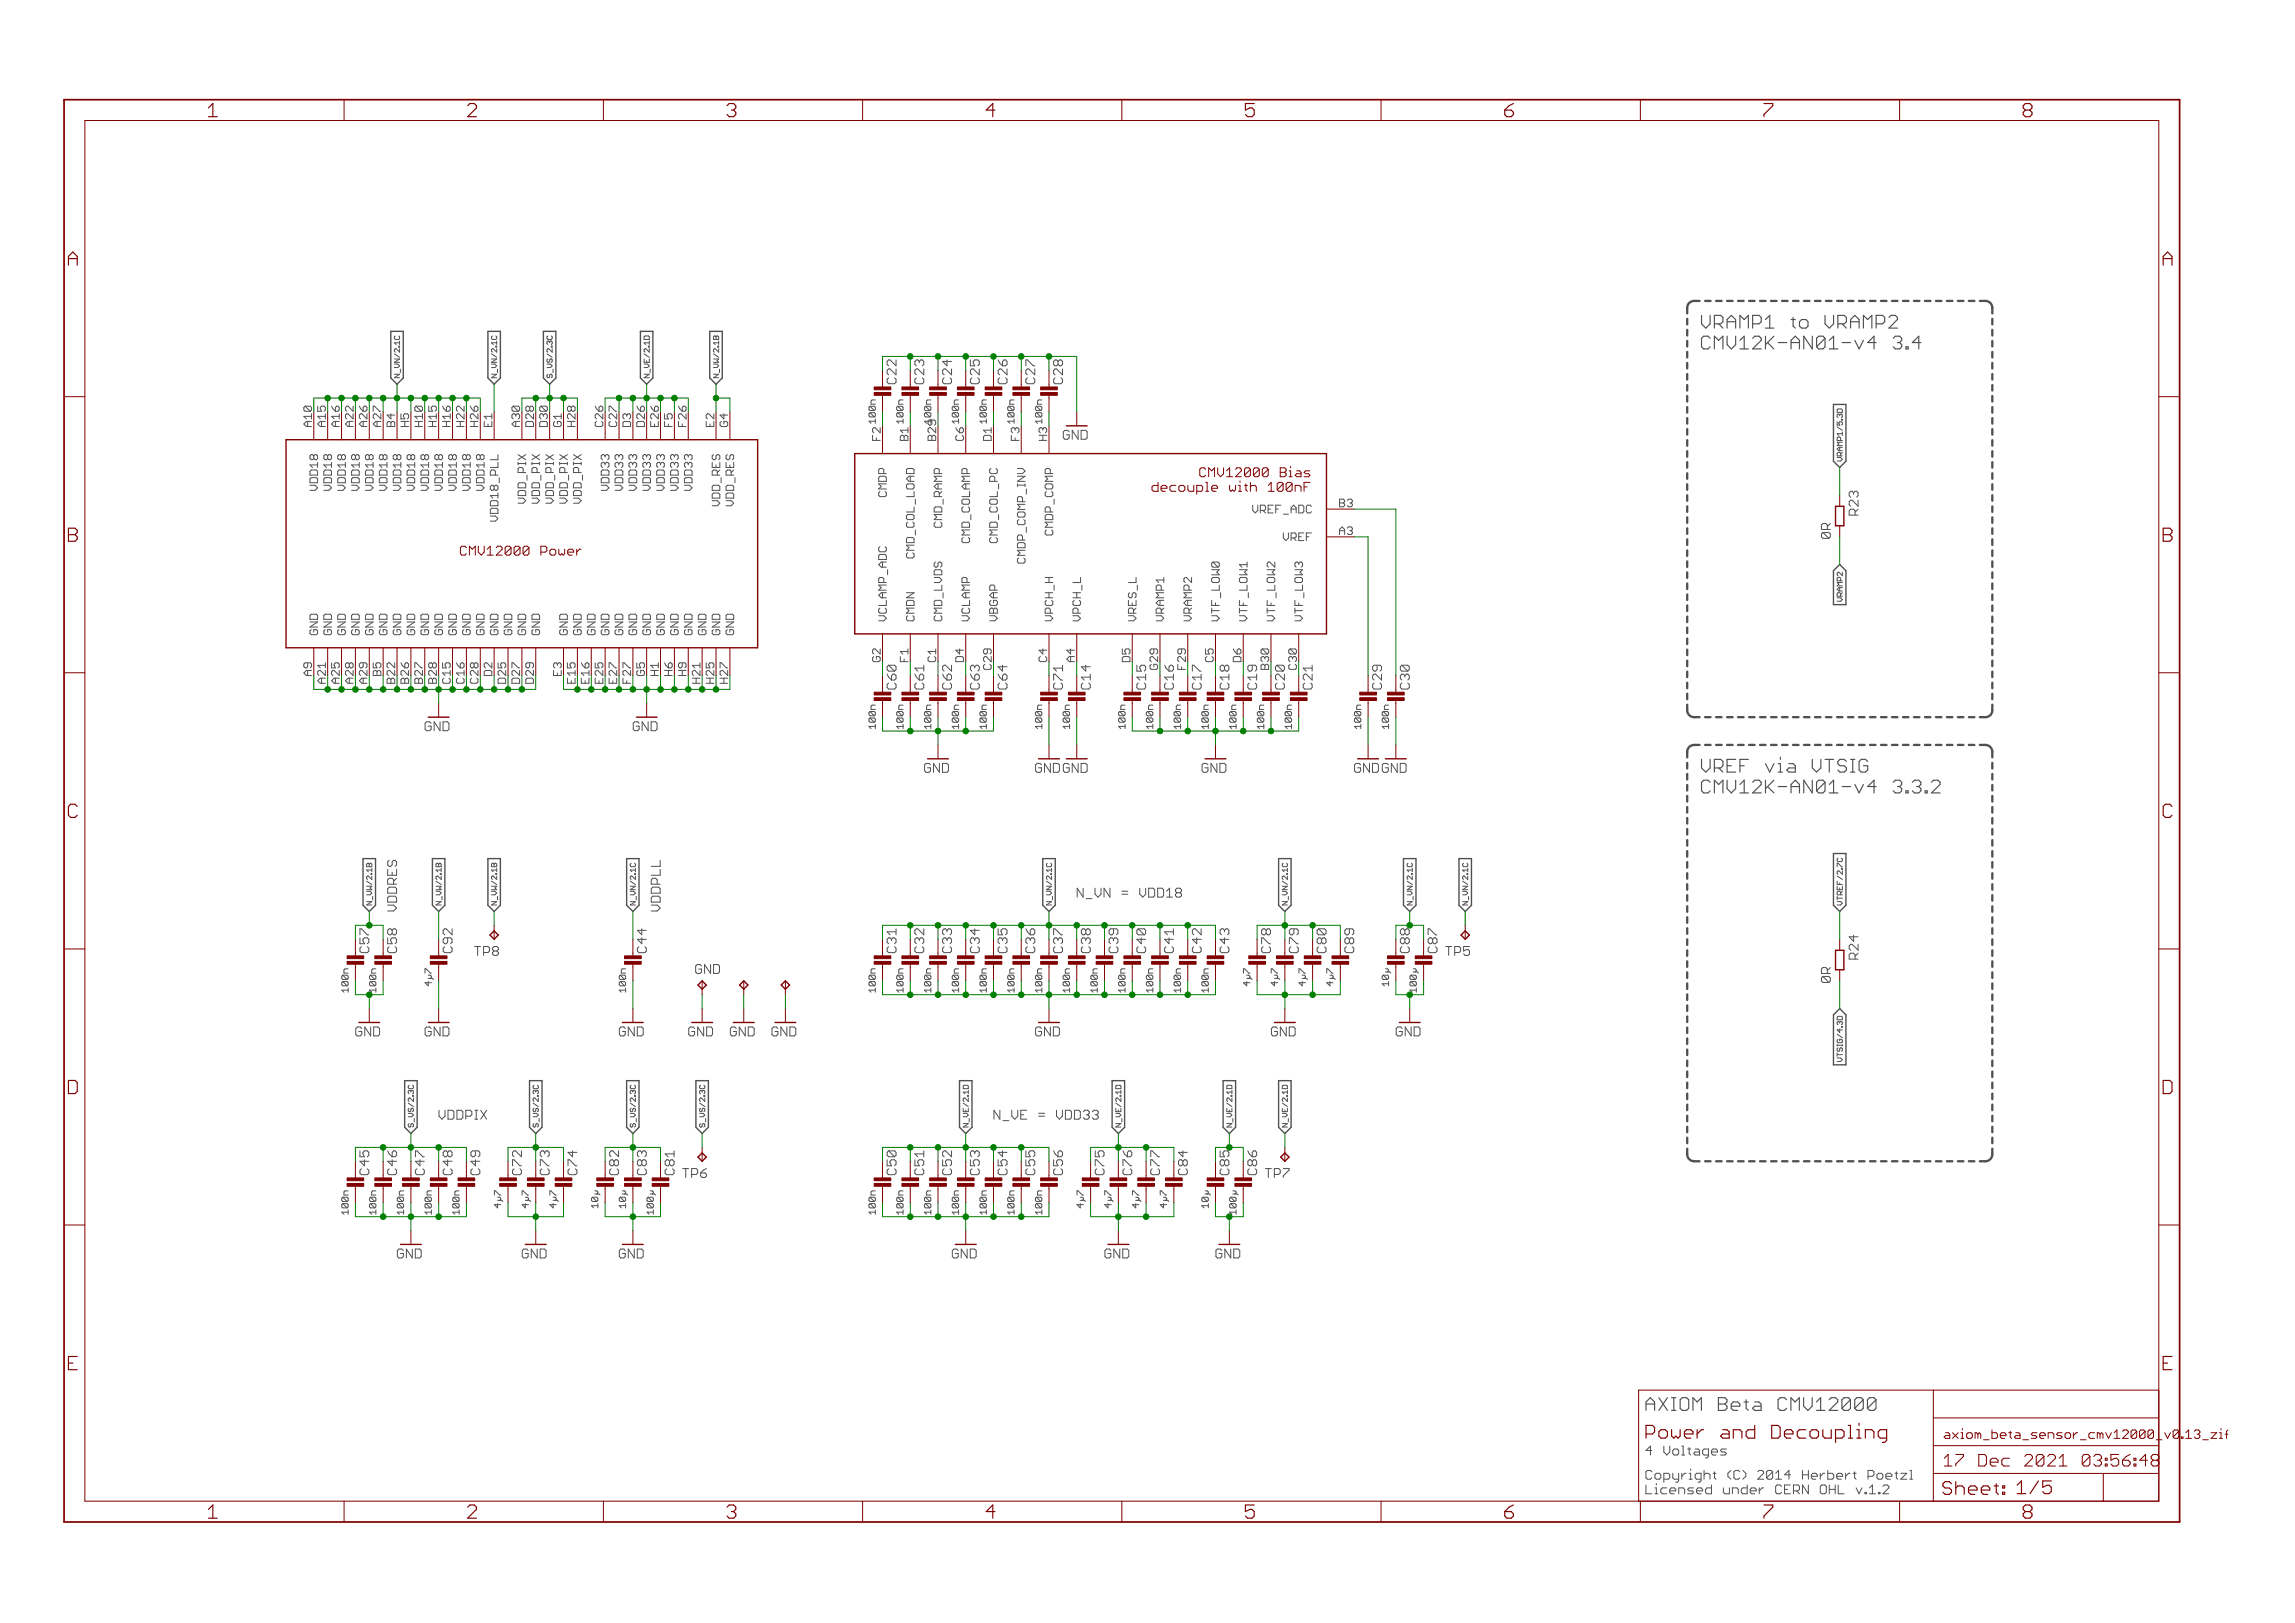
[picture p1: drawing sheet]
<svg xmlns="http://www.w3.org/2000/svg" width="420mm" height="297mm" viewBox="0 0 420 297" stroke-linecap="round" stroke-linejoin="round" font-family="sans-serif">
<defs><g id="words">
<g font-size="3.7" fill="#800000">
<text x="87.3" y="21.4">2</text>
<text x="134.7" y="21.4">3</text>
<text x="182.2" y="21.4">4</text>
<text x="277.1" y="21.4">6</text>
<text x="324.6" y="21.4">7</text>
<text x="372" y="21.4">8</text>
<text x="14.1" y="48.6">A</text>
<text x="397.6" y="48.6">A</text>
<text x="14.1" y="99.2">B</text>
<text x="397.6" y="99.2">B</text>
<text x="14.1" y="149.7">C</text>
<text x="397.6" y="149.7">C</text>
<text x="13.9" y="200.2">D</text>
<text x="397.4" y="200.2">D</text>
<text x="134.7" y="277.9">3</text>
<text x="182.2" y="277.9">4</text>
<text x="324.6" y="277.9">7</text>
<text x="372" y="277.9">8</text>
</g>
<g font-size="3.6" fill="#505050">
<text x="313.1" y="60.2">VRAMP1 to VRAMP2</text>
<text x="313.1" y="64">CMV12K-AN01-v4</text>
<text x="345.9" y="64">3.4</text>
<text x="313.1" y="141.4">VREF via VTSIG</text>
<text x="313.1" y="145.2">CMV12K-AN01-v4</text>
<text x="345.9" y="145.2">3.3.2</text>
<text x="303" y="258.2">AXIOM Beta CMV12000</text>
</g>
<g font-size="3.6" fill="#800000">
<text x="303" y="263.3">Power and Decoup</text>
<text x="336.5" y="263.3">ling</text>
<text x="357.3" y="273.6">Sheet: 1/5</text>
</g>
<g font-size="3.2" fill="#800000">
<text x="357.6" y="268.4">17 Dec 2021</text>
<text x="379.2" y="268.4">03:56:48</text>
</g>
<g font-size="2.5" fill="#008000">
<text x="165.8" y="70.3" transform="rotate(-90 165.8 70.3)">C22</text>
<text x="170.9" y="70.3" transform="rotate(-90 170.9 70.3)">C23</text>
<text x="176" y="70.3" transform="rotate(-90 176 70.3)">C24</text>
<text x="181.1" y="70.3" transform="rotate(-90 181.1 70.3)">C25</text>
<text x="186.1" y="70.3" transform="rotate(-90 186.1 70.3)">C26</text>
<text x="191.2" y="70.3" transform="rotate(-90 191.2 70.3)">C27</text>
<text x="165.8" y="126.2" transform="rotate(-90 165.8 126.2)">C60</text>
<text x="170.9" y="126.2" transform="rotate(-90 170.9 126.2)">C61</text>
<text x="176" y="126.2" transform="rotate(-90 176 126.2)">C62</text>
<text x="181.1" y="126.2" transform="rotate(-90 181.1 126.2)">C63</text>
<text x="196.3" y="126.2" transform="rotate(-90 196.3 126.2)">C71</text>
<text x="211.5" y="126.2" transform="rotate(-90 211.5 126.2)">C15</text>
<text x="216.6" y="126.2" transform="rotate(-90 216.6 126.2)">C16</text>
<text x="221.7" y="126.2" transform="rotate(-90 221.7 126.2)">C17</text>
<text x="226.8" y="126.2" transform="rotate(-90 226.8 126.2)">C18</text>
<text x="231.9" y="126.2" transform="rotate(-90 231.9 126.2)">C19</text>
<text x="236.9" y="126.2" transform="rotate(-90 236.9 126.2)">C20</text>
<text x="69.3" y="174.4" transform="rotate(-90 69.3 174.4)">C57</text>
<text x="165.8" y="174.4" transform="rotate(-90 165.8 174.4)">C31</text>
<text x="170.9" y="174.4" transform="rotate(-90 170.9 174.4)">C32</text>
<text x="176" y="174.4" transform="rotate(-90 176 174.4)">C33</text>
<text x="181.1" y="174.4" transform="rotate(-90 181.1 174.4)">C34</text>
<text x="186.1" y="174.4" transform="rotate(-90 186.1 174.4)">C35</text>
<text x="191.2" y="174.4" transform="rotate(-90 191.2 174.4)">C36</text>
<text x="196.3" y="174.4" transform="rotate(-90 196.3 174.4)">C37</text>
<text x="201.4" y="174.4" transform="rotate(-90 201.4 174.4)">C38</text>
<text x="206.5" y="174.4" transform="rotate(-90 206.5 174.4)">C39</text>
<text x="211.5" y="174.4" transform="rotate(-90 211.5 174.4)">C40</text>
<text x="216.6" y="174.4" transform="rotate(-90 216.6 174.4)">C41</text>
<text x="221.7" y="174.4" transform="rotate(-90 221.7 174.4)">C42</text>
<text x="234.4" y="174.4" transform="rotate(-90 234.4 174.4)">C78</text>
<text x="239.5" y="174.4" transform="rotate(-90 239.5 174.4)">C79</text>
<text x="244.6" y="174.4" transform="rotate(-90 244.6 174.4)">C80</text>
<text x="259.8" y="174.4" transform="rotate(-90 259.8 174.4)">C88</text>
<text x="69.3" y="215.1" transform="rotate(-90 69.3 215.1)">C45</text>
<text x="74.4" y="215.1" transform="rotate(-90 74.4 215.1)">C46</text>
<text x="79.5" y="215.1" transform="rotate(-90 79.5 215.1)">C47</text>
<text x="84.6" y="215.1" transform="rotate(-90 84.6 215.1)">C48</text>
<text x="97.3" y="215.1" transform="rotate(-90 97.3 215.1)">C72</text>
<text x="102.3" y="215.1" transform="rotate(-90 102.3 215.1)">C73</text>
<text x="115" y="215.1" transform="rotate(-90 115 215.1)">C82</text>
<text x="120.1" y="215.1" transform="rotate(-90 120.1 215.1)">C83</text>
<text x="165.8" y="215.1" transform="rotate(-90 165.8 215.1)">C50</text>
<text x="170.9" y="215.1" transform="rotate(-90 170.9 215.1)">C51</text>
<text x="176" y="215.1" transform="rotate(-90 176 215.1)">C52</text>
<text x="181.1" y="215.1" transform="rotate(-90 181.1 215.1)">C53</text>
<text x="186.1" y="215.1" transform="rotate(-90 186.1 215.1)">C54</text>
<text x="191.2" y="215.1" transform="rotate(-90 191.2 215.1)">C55</text>
<text x="203.9" y="215.1" transform="rotate(-90 203.9 215.1)">C75</text>
<text x="209" y="215.1" transform="rotate(-90 209 215.1)">C76</text>
<text x="214.1" y="215.1" transform="rotate(-90 214.1 215.1)">C77</text>
<text x="226.8" y="215.1" transform="rotate(-90 226.8 215.1)">C85</text>
</g>
<g font-size="2.5" fill="#505050">
<text x="196.3" y="70.3" transform="rotate(-90 196.3 70.3)">C28</text>
<text x="196.3" y="80.5">GND</text>
<text x="342" y="94.4" transform="rotate(-90 342 94.4)">R23</text>
<text x="186.1" y="126.2" transform="rotate(-90 186.1 126.2)">C64</text>
<text x="201.4" y="126.2" transform="rotate(-90 201.4 126.2)">C14</text>
<text x="242" y="126.2" transform="rotate(-90 242 126.2)">C21</text>
<text x="259.8" y="126.2" transform="rotate(-90 259.8 126.2)">C30</text>
<text x="79.5" y="133.8">GND</text>
<text x="117.6" y="133.8">GND</text>
<text x="170.9" y="141.4">GND</text>
<text x="221.7" y="141.4">GND</text>
<text x="74.4" y="166.8" transform="rotate(-90 74.4 166.8)">VDDRES</text>
<text x="122.7" y="166.8" transform="rotate(-90 122.7 166.8)">VDDPLL</text>
<text x="198.8" y="164.3">N_VN = VDD18</text>
<text x="74.4" y="174.4" transform="rotate(-90 74.4 174.4)">C58</text>
<text x="84.6" y="174.4" transform="rotate(-90 84.6 174.4)">C92</text>
<text x="88.8" y="174.9">TP8</text>
<text x="120.1" y="174.4" transform="rotate(-90 120.1 174.4)">C44</text>
<text x="129" y="178.2">GND</text>
<text x="226.8" y="174.4" transform="rotate(-90 226.8 174.4)">C43</text>
<text x="249.6" y="174.4" transform="rotate(-90 249.6 174.4)">C89</text>
<text x="264.9" y="174.4" transform="rotate(-90 264.9 174.4)">C87</text>
<text x="266.6" y="174.9">TP5</text>
<text x="342" y="175.6" transform="rotate(-90 342 175.6)">R24</text>
<text x="66.8" y="189.7">GND</text>
<text x="79.5" y="189.7">GND</text>
<text x="115" y="189.7">GND</text>
<text x="127.7" y="189.7">GND</text>
<text x="135.3" y="189.7">GND</text>
<text x="143" y="189.7">GND</text>
<text x="191.2" y="189.7">GND</text>
<text x="234.4" y="189.7">GND</text>
<text x="257.3" y="189.7">GND</text>
<text x="82" y="204.9">VDDPIX</text>
<text x="183.6" y="204.9">N_VE = VDD33</text>
<text x="89.6" y="215.1" transform="rotate(-90 89.6 215.1)">C49</text>
<text x="107.4" y="215.1" transform="rotate(-90 107.4 215.1)">C74</text>
<text x="125.2" y="215.1" transform="rotate(-90 125.2 215.1)">C81</text>
<text x="126.9" y="215.6">TP6</text>
<text x="196.3" y="215.1" transform="rotate(-90 196.3 215.1)">C56</text>
<text x="219.2" y="215.1" transform="rotate(-90 219.2 215.1)">C84</text>
<text x="231.9" y="215.1" transform="rotate(-90 231.9 215.1)">C86</text>
<text x="233.6" y="215.6">TP7</text>
<text x="74.4" y="230.3">GND</text>
<text x="97.3" y="230.3">GND</text>
<text x="115" y="230.3">GND</text>
<text x="176" y="230.3">GND</text>
<text x="203.9" y="230.3">GND</text>
<text x="224.2" y="230.3">GND</text>
<text x="303" y="266.4">4 Voltages</text>
<text x="303" y="270.8">Copyright (C) 2014 Herbert Poetzl</text>
<text x="303" y="273.5">Licensed under CERN OHL v.1.2</text>
</g>
<g font-size="2.5" fill="#800000">
<text x="215.9" y="90">decouple with 100nF</text>
<text x="222.4" y="87.3">CMV12000 Bias</text>
<text x="86.2" y="101.7">CMV12000 Power</text>
<text x="336.9" y="98.6" transform="rotate(-90 336.9 98.6)">0R</text>
<text x="254.7" y="126.2" transform="rotate(-90 254.7 126.2)">C29</text>
<text x="191.2" y="141.4">GNDGND</text>
<text x="249.6" y="141.4">GNDGND</text>
<text x="336.9" y="179.9" transform="rotate(-90 336.9 179.9)">0R</text>
</g>
<text font-size="2.3" fill="#800000" x="357.6" y="263.3">axiom_beta_sensor_cmv12000_v0.13_zif</text>
<g font-size="2.1" fill="#505050">
<text x="58.8" y="78.1" transform="rotate(-90 58.8 78.1)">A10</text>
<text x="61.3" y="78.1" transform="rotate(-90 61.3 78.1)">A15</text>
<text x="63.9" y="78.1" transform="rotate(-90 63.9 78.1)">A16</text>
<text x="66.4" y="78.1" transform="rotate(-90 66.4 78.1)">A22</text>
<text x="69" y="78.1" transform="rotate(-90 69 78.1)">A26</text>
<text x="71.5" y="78.1" transform="rotate(-90 71.5 78.1)">A27</text>
<text x="74" y="78.1" transform="rotate(-90 74 78.1)">B4</text>
<text x="76.6" y="78.1" transform="rotate(-90 76.6 78.1)">H5</text>
<text x="79.1" y="78.1" transform="rotate(-90 79.1 78.1)">H10</text>
<text x="81.7" y="78.1" transform="rotate(-90 81.7 78.1)">H15</text>
<text x="84.2" y="78.1" transform="rotate(-90 84.2 78.1)">H16</text>
<text x="86.7" y="78.1" transform="rotate(-90 86.7 78.1)">H22</text>
<text x="89.3" y="78.1" transform="rotate(-90 89.3 78.1)">H26</text>
<text x="91.8" y="78.1" transform="rotate(-90 91.8 78.1)">E1</text>
<text x="96.9" y="78.1" transform="rotate(-90 96.9 78.1)">A30</text>
<text x="99.4" y="78.1" transform="rotate(-90 99.4 78.1)">D28</text>
<text x="102" y="78.1" transform="rotate(-90 102 78.1)">D30</text>
<text x="104.5" y="78.1" transform="rotate(-90 104.5 78.1)">G1</text>
<text x="107.1" y="78.1" transform="rotate(-90 107.1 78.1)">H28</text>
<text x="112.1" y="78.1" transform="rotate(-90 112.1 78.1)">C26</text>
<text x="114.7" y="78.1" transform="rotate(-90 114.7 78.1)">C27</text>
<text x="117.2" y="78.1" transform="rotate(-90 117.2 78.1)">D3</text>
<text x="119.8" y="78.1" transform="rotate(-90 119.8 78.1)">D26</text>
<text x="122.3" y="78.1" transform="rotate(-90 122.3 78.1)">E26</text>
<text x="124.8" y="78.1" transform="rotate(-90 124.8 78.1)">F5</text>
<text x="127.4" y="78.1" transform="rotate(-90 127.4 78.1)">F26</text>
<text x="132.5" y="78.1" transform="rotate(-90 132.5 78.1)">E2</text>
<text x="135" y="78.1" transform="rotate(-90 135 78.1)">G4</text>
<text x="168" y="80.7" transform="rotate(-90 168 80.7)">B1</text>
<text x="173.1" y="80.7" transform="rotate(-90 173.1 80.7)">B29</text>
<text x="178.2" y="80.7" transform="rotate(-90 178.2 80.7)">C6</text>
<text x="183.2" y="80.7" transform="rotate(-90 183.2 80.7)">D1</text>
<text x="188.3" y="80.7" transform="rotate(-90 188.3 80.7)">F3</text>
<text x="193.4" y="80.7" transform="rotate(-90 193.4 80.7)">H3</text>
<text x="59.9" y="90.3" transform="rotate(-90 59.9 90.3)">VDD18</text>
<text x="62.5" y="90.3" transform="rotate(-90 62.5 90.3)">VDD18</text>
<text x="65" y="90.3" transform="rotate(-90 65 90.3)">VDD18</text>
<text x="67.5" y="90.3" transform="rotate(-90 67.5 90.3)">VDD18</text>
<text x="70.1" y="90.3" transform="rotate(-90 70.1 90.3)">VDD18</text>
<text x="72.6" y="90.3" transform="rotate(-90 72.6 90.3)">VDD18</text>
<text x="75.2" y="90.3" transform="rotate(-90 75.2 90.3)">VDD18</text>
<text x="77.7" y="90.3" transform="rotate(-90 77.7 90.3)">VDD18</text>
<text x="80.2" y="90.3" transform="rotate(-90 80.2 90.3)">VDD18</text>
<text x="82.8" y="90.3" transform="rotate(-90 82.8 90.3)">VDD18</text>
<text x="85.3" y="90.3" transform="rotate(-90 85.3 90.3)">VDD18</text>
<text x="87.9" y="90.3" transform="rotate(-90 87.9 90.3)">VDD18</text>
<text x="90.4" y="90.3" transform="rotate(-90 90.4 90.3)">VDD18</text>
<text x="92.9" y="95" transform="rotate(-90 92.9 95)">VDD18_PLL</text>
<text x="98" y="92" transform="rotate(-90 98 92)">VDD_PIX</text>
<text x="100.6" y="92" transform="rotate(-90 100.6 92)">VDD_PIX</text>
<text x="103.1" y="92" transform="rotate(-90 103.1 92)">VDD_PIX</text>
<text x="105.6" y="92" transform="rotate(-90 105.6 92)">VDD_PIX</text>
<text x="113.3" y="90.3" transform="rotate(-90 113.3 90.3)">VDD33</text>
<text x="115.8" y="90.3" transform="rotate(-90 115.8 90.3)">VDD33</text>
<text x="118.3" y="90.3" transform="rotate(-90 118.3 90.3)">VDD33</text>
<text x="120.9" y="90.3" transform="rotate(-90 120.9 90.3)">VDD33</text>
<text x="123.4" y="90.3" transform="rotate(-90 123.4 90.3)">VDD33</text>
<text x="126" y="90.3" transform="rotate(-90 126 90.3)">VDD33</text>
<text x="128.5" y="90.3" transform="rotate(-90 128.5 90.3)">VDD33</text>
<text x="133.6" y="92.8" transform="rotate(-90 133.6 92.8)">VDD_RES</text>
<text x="164" y="91.6" transform="rotate(-90 164 91.6)">CMDP</text>
<text x="231" y="93.9">VREF_ADC</text>
<text x="246.9" y="92.8">B3</text>
<text x="174.2" y="97.5" transform="rotate(-90 174.2 97.5)">CMD_RAMP</text>
<text x="179.3" y="100.4" transform="rotate(-90 179.3 100.4)">CMD_COLAMP</text>
<text x="184.4" y="99.7" transform="rotate(-90 184.4 99.7)">CMD_COL_PC</text>
<text x="194.5" y="99" transform="rotate(-90 194.5 99)">CMDP_COMP</text>
<text x="236.7" y="99">VREF</text>
<text x="246.9" y="97.9">A3</text>
<text x="169.1" y="102.9" transform="rotate(-90 169.1 102.9)">CMD_COL_LOAD</text>
<text x="189.4" y="103.8" transform="rotate(-90 189.4 103.8)">CMDP_COMP_INV</text>
<text x="164" y="113.7" transform="rotate(-90 164 113.7)">VCLAMP_ADC</text>
<text x="169.1" y="113.7" transform="rotate(-90 169.1 113.7)">CMDN</text>
<text x="174.2" y="113.7" transform="rotate(-90 174.2 113.7)">CMD_LVDS</text>
<text x="179.3" y="113.7" transform="rotate(-90 179.3 113.7)">VCLAMP</text>
<text x="184.4" y="113.7" transform="rotate(-90 184.4 113.7)">VBGAP</text>
<text x="194.5" y="113.7" transform="rotate(-90 194.5 113.7)">VPCH_H</text>
<text x="199.6" y="113.7" transform="rotate(-90 199.6 113.7)">VPCH_L</text>
<text x="209.8" y="113.7" transform="rotate(-90 209.8 113.7)">VRES_L</text>
<text x="214.8" y="113.7" transform="rotate(-90 214.8 113.7)">VRAMP1</text>
<text x="219.9" y="113.7" transform="rotate(-90 219.9 113.7)">VRAMP2</text>
<text x="225" y="113.7" transform="rotate(-90 225 113.7)">VTF_LOW0</text>
<text x="230.1" y="113.7" transform="rotate(-90 230.1 113.7)">VTF_LOW1</text>
<text x="235.2" y="113.7" transform="rotate(-90 235.2 113.7)">VTF_LOW2</text>
<text x="240.2" y="113.7" transform="rotate(-90 240.2 113.7)">VTF_LOW3</text>
<text x="59.9" y="116.2" transform="rotate(-90 59.9 116.2)">GND</text>
<text x="62.5" y="116.2" transform="rotate(-90 62.5 116.2)">GND</text>
<text x="65" y="116.2" transform="rotate(-90 65 116.2)">GND</text>
<text x="67.5" y="116.2" transform="rotate(-90 67.5 116.2)">GND</text>
<text x="70.1" y="116.2" transform="rotate(-90 70.1 116.2)">GND</text>
<text x="72.6" y="116.2" transform="rotate(-90 72.6 116.2)">GND</text>
<text x="75.2" y="116.2" transform="rotate(-90 75.2 116.2)">GND</text>
<text x="77.7" y="116.2" transform="rotate(-90 77.7 116.2)">GND</text>
<text x="80.2" y="116.2" transform="rotate(-90 80.2 116.2)">GND</text>
<text x="82.8" y="116.2" transform="rotate(-90 82.8 116.2)">GND</text>
<text x="85.3" y="116.2" transform="rotate(-90 85.3 116.2)">GND</text>
<text x="87.9" y="116.2" transform="rotate(-90 87.9 116.2)">GND</text>
<text x="90.4" y="116.2" transform="rotate(-90 90.4 116.2)">GND</text>
<text x="92.9" y="116.2" transform="rotate(-90 92.9 116.2)">GND</text>
<text x="95.5" y="116.2" transform="rotate(-90 95.5 116.2)">GND</text>
<text x="98" y="116.2" transform="rotate(-90 98 116.2)">GND</text>
<text x="105.6" y="116.2" transform="rotate(-90 105.6 116.2)">GND</text>
<text x="108.2" y="116.2" transform="rotate(-90 108.2 116.2)">GND</text>
<text x="110.7" y="116.2" transform="rotate(-90 110.7 116.2)">GND</text>
<text x="113.3" y="116.2" transform="rotate(-90 113.3 116.2)">GND</text>
<text x="115.8" y="116.2" transform="rotate(-90 115.8 116.2)">GND</text>
<text x="118.3" y="116.2" transform="rotate(-90 118.3 116.2)">GND</text>
<text x="120.9" y="116.2" transform="rotate(-90 120.9 116.2)">GND</text>
<text x="123.4" y="116.2" transform="rotate(-90 123.4 116.2)">GND</text>
<text x="126" y="116.2" transform="rotate(-90 126 116.2)">GND</text>
<text x="128.5" y="116.2" transform="rotate(-90 128.5 116.2)">GND</text>
<text x="131" y="116.2" transform="rotate(-90 131 116.2)">GND</text>
<text x="133.6" y="116.2" transform="rotate(-90 133.6 116.2)">GND</text>
<text x="58.8" y="123.7" transform="rotate(-90 58.8 123.7)">A9</text>
<text x="61.3" y="125.1" transform="rotate(-90 61.3 125.1)">A21</text>
<text x="63.9" y="125.1" transform="rotate(-90 63.9 125.1)">A25</text>
<text x="66.4" y="125.1" transform="rotate(-90 66.4 125.1)">A28</text>
<text x="69" y="125.1" transform="rotate(-90 69 125.1)">A29</text>
<text x="71.5" y="123.7" transform="rotate(-90 71.5 123.7)">B5</text>
<text x="74" y="125.1" transform="rotate(-90 74 125.1)">B22</text>
<text x="76.6" y="125.1" transform="rotate(-90 76.6 125.1)">B26</text>
<text x="79.1" y="125.1" transform="rotate(-90 79.1 125.1)">B27</text>
<text x="81.7" y="125.1" transform="rotate(-90 81.7 125.1)">B28</text>
<text x="84.2" y="125.1" transform="rotate(-90 84.2 125.1)">C15</text>
<text x="86.7" y="125.1" transform="rotate(-90 86.7 125.1)">C16</text>
<text x="89.3" y="125.1" transform="rotate(-90 89.3 125.1)">C28</text>
<text x="91.8" y="123.9" transform="rotate(-90 91.8 123.9)">D2</text>
<text x="94.4" y="125.3" transform="rotate(-90 94.4 125.3)">D25</text>
<text x="96.9" y="125.3" transform="rotate(-90 96.9 125.3)">D27</text>
<text x="99.4" y="125.3" transform="rotate(-90 99.4 125.3)">D29</text>
<text x="104.5" y="123.6" transform="rotate(-90 104.5 123.6)">E3</text>
<text x="107.1" y="125" transform="rotate(-90 107.1 125)">E15</text>
<text x="109.6" y="125" transform="rotate(-90 109.6 125)">E16</text>
<text x="112.1" y="125" transform="rotate(-90 112.1 125)">E25</text>
<text x="114.7" y="125" transform="rotate(-90 114.7 125)">E27</text>
<text x="117.2" y="124.8" transform="rotate(-90 117.2 124.8)">F27</text>
<text x="119.8" y="123.9" transform="rotate(-90 119.8 123.9)">G5</text>
<text x="122.3" y="123.9" transform="rotate(-90 122.3 123.9)">H1</text>
<text x="124.8" y="123.9" transform="rotate(-90 124.8 123.9)">H6</text>
<text x="127.4" y="123.9" transform="rotate(-90 127.4 123.9)">H9</text>
<text x="129.9" y="125.2" transform="rotate(-90 129.9 125.2)">H21</text>
<text x="132.5" y="125.2" transform="rotate(-90 132.5 125.2)">H25</text>
<text x="135" y="125.2" transform="rotate(-90 135 125.2)">H27</text>
<text x="162.9" y="121.4" transform="rotate(-90 162.9 121.4)">G2</text>
<text x="173.1" y="121.2" transform="rotate(-90 173.1 121.2)">C1</text>
<text x="178.2" y="121.4" transform="rotate(-90 178.2 121.4)">D4</text>
<text x="183.2" y="122.6" transform="rotate(-90 183.2 122.6)">C29</text>
<text x="193.4" y="121.2" transform="rotate(-90 193.4 121.2)">C4</text>
<text x="208.6" y="121.4" transform="rotate(-90 208.6 121.4)">D5</text>
<text x="213.7" y="122.7" transform="rotate(-90 213.7 122.7)">G29</text>
<text x="218.8" y="122.3" transform="rotate(-90 218.8 122.3)">F29</text>
<text x="223.9" y="121.2" transform="rotate(-90 223.9 121.2)">C5</text>
<text x="229" y="121.4" transform="rotate(-90 229 121.4)">D6</text>
<text x="234" y="122.5" transform="rotate(-90 234 122.5)">B30</text>
<text x="239.1" y="122.6" transform="rotate(-90 239.1 122.6)">C30</text>
</g>
<g font-size="1.8" fill="#800000">
<text x="162" y="77.3" transform="rotate(-90 162 77.3)">100n</text>
<text x="167.1" y="77.3" transform="rotate(-90 167.1 77.3)">100n</text>
<text x="172.2" y="77.3" transform="rotate(-90 172.2 77.3)">100n</text>
<text x="177.3" y="77.3" transform="rotate(-90 177.3 77.3)">100n</text>
<text x="182.3" y="77.3" transform="rotate(-90 182.3 77.3)">100n</text>
<text x="187.4" y="77.3" transform="rotate(-90 187.4 77.3)">100n</text>
<text x="192.5" y="77.3" transform="rotate(-90 192.5 77.3)">100n</text>
<text x="162" y="133.2" transform="rotate(-90 162 133.2)">100n</text>
<text x="167.1" y="133.2" transform="rotate(-90 167.1 133.2)">100n</text>
<text x="172.2" y="133.2" transform="rotate(-90 172.2 133.2)">100n</text>
<text x="177.3" y="133.2" transform="rotate(-90 177.3 133.2)">100n</text>
<text x="182.3" y="133.2" transform="rotate(-90 182.3 133.2)">100n</text>
<text x="192.5" y="133.2" transform="rotate(-90 192.5 133.2)">100n</text>
<text x="197.6" y="133.2" transform="rotate(-90 197.6 133.2)">100n</text>
<text x="207.7" y="133.2" transform="rotate(-90 207.7 133.2)">100n</text>
<text x="212.8" y="133.2" transform="rotate(-90 212.8 133.2)">100n</text>
<text x="217.9" y="133.2" transform="rotate(-90 217.9 133.2)">100n</text>
<text x="223" y="133.2" transform="rotate(-90 223 133.2)">100n</text>
<text x="228.1" y="133.2" transform="rotate(-90 228.1 133.2)">100n</text>
<text x="233.1" y="133.2" transform="rotate(-90 233.1 133.2)">100n</text>
<text x="238.2" y="133.2" transform="rotate(-90 238.2 133.2)">100n</text>
<text x="250.9" y="133.2" transform="rotate(-90 250.9 133.2)">100n</text>
<text x="256" y="133.2" transform="rotate(-90 256 133.2)">100n</text>
<text x="65.5" y="181.5" transform="rotate(-90 65.5 181.5)">100n</text>
<text x="70.6" y="181.5" transform="rotate(-90 70.6 181.5)">100n</text>
<text x="80.7" y="180.3" transform="rotate(-90 80.7 180.3)">4µ7</text>
<text x="116.3" y="181.5" transform="rotate(-90 116.3 181.5)">100n</text>
<text x="162" y="181.5" transform="rotate(-90 162 181.5)">100n</text>
<text x="167.1" y="181.5" transform="rotate(-90 167.1 181.5)">100n</text>
<text x="172.2" y="181.5" transform="rotate(-90 172.2 181.5)">100n</text>
<text x="177.3" y="181.5" transform="rotate(-90 177.3 181.5)">100n</text>
<text x="182.3" y="181.5" transform="rotate(-90 182.3 181.5)">100n</text>
<text x="187.4" y="181.5" transform="rotate(-90 187.4 181.5)">100n</text>
<text x="192.5" y="181.5" transform="rotate(-90 192.5 181.5)">100n</text>
<text x="197.6" y="181.5" transform="rotate(-90 197.6 181.5)">100n</text>
<text x="202.7" y="181.5" transform="rotate(-90 202.7 181.5)">100n</text>
<text x="207.7" y="181.5" transform="rotate(-90 207.7 181.5)">100n</text>
<text x="212.8" y="181.5" transform="rotate(-90 212.8 181.5)">100n</text>
<text x="217.9" y="181.5" transform="rotate(-90 217.9 181.5)">100n</text>
<text x="223" y="181.5" transform="rotate(-90 223 181.5)">100n</text>
<text x="230.6" y="180.3" transform="rotate(-90 230.6 180.3)">4µ7</text>
<text x="235.7" y="180.3" transform="rotate(-90 235.7 180.3)">4µ7</text>
<text x="240.7" y="180.3" transform="rotate(-90 240.7 180.3)">4µ7</text>
<text x="245.8" y="180.3" transform="rotate(-90 245.8 180.3)">4µ7</text>
<text x="256" y="180.3" transform="rotate(-90 256 180.3)">10µ</text>
<text x="261.1" y="181.5" transform="rotate(-90 261.1 181.5)">100µ</text>
<text x="93.4" y="221" transform="rotate(-90 93.4 221)">4µ7</text>
<text x="98.5" y="221" transform="rotate(-90 98.5 221)">4µ7</text>
<text x="103.6" y="221" transform="rotate(-90 103.6 221)">4µ7</text>
<text x="111.2" y="221" transform="rotate(-90 111.2 221)">10µ</text>
<text x="116.3" y="221" transform="rotate(-90 116.3 221)">10µ</text>
<text x="200.1" y="221" transform="rotate(-90 200.1 221)">4µ7</text>
<text x="205.2" y="221" transform="rotate(-90 205.2 221)">4µ7</text>
<text x="210.3" y="221" transform="rotate(-90 210.3 221)">4µ7</text>
<text x="215.4" y="221" transform="rotate(-90 215.4 221)">4µ7</text>
<text x="223" y="221" transform="rotate(-90 223 221)">10µ</text>
<text x="65.5" y="222.1" transform="rotate(-90 65.5 222.1)">100n</text>
<text x="70.6" y="222.1" transform="rotate(-90 70.6 222.1)">100n</text>
<text x="75.7" y="222.1" transform="rotate(-90 75.7 222.1)">100n</text>
<text x="80.7" y="222.1" transform="rotate(-90 80.7 222.1)">100n</text>
<text x="85.8" y="222.1" transform="rotate(-90 85.8 222.1)">100n</text>
<text x="121.4" y="222.1" transform="rotate(-90 121.4 222.1)">100µ</text>
<text x="162" y="222.1" transform="rotate(-90 162 222.1)">100n</text>
<text x="167.1" y="222.1" transform="rotate(-90 167.1 222.1)">100n</text>
<text x="172.2" y="222.1" transform="rotate(-90 172.2 222.1)">100n</text>
<text x="177.3" y="222.1" transform="rotate(-90 177.3 222.1)">100n</text>
<text x="182.3" y="222.1" transform="rotate(-90 182.3 222.1)">100n</text>
<text x="187.4" y="222.1" transform="rotate(-90 187.4 222.1)">100n</text>
<text x="192.5" y="222.1" transform="rotate(-90 192.5 222.1)">100n</text>
<text x="228.1" y="222.1" transform="rotate(-90 228.1 222.1)">100µ</text>
</g>
</g></defs>
<g fill="none" stroke="#505050" stroke-width=".18">
<path d="M55.6 74.6l.3-.3 .9 1h-.9l-.3-.3zM55.9 74.3h.9M56.3 77.1v1M57 77.1h-.9l-.5 .5 .5 .5h.9M57 76.2h-1.4l.5 .5M66.3 78.1h.9M66.3 77.1h.9M66.3 75.7l.9 1M70.9 78.1h1.4M70.9 76h1.4M72.2 66.6h.6l.4 .4-.4 .3h-.6M72.2 68.5h1l-1 .6h1"/>
<path d="M72.2 65.7h1l-1 .6h1M72.2 64.8l1 .6M72.4 61.5l-.2 .1v.4l.2 .1h.6l.2-.1v-.4l-.2-.1M73 63.4h.2v.1h-.2zM73.2 63.8v.7l-.7-.7-.3 .2v.3l.2 .2M73.2 62.7h-1l.3 .4M73.2 62.4v.7M73.3 67.6v.6M73.4 78.1h1.4M73.4 77.1h1.4M76.2 74.3h.9M76.2 74.3l-.3 .3v.4"/>
<path d="M76.2 74.3l.9 1M86.1 78.1h1.4M86.1 77.1h1.4M86.6 75.7l.9 1M90 68.5h.9l-.9 .6h.9M90 66.6h.6l.3 .4-.3 .3h-.6M90 65.7h.9l-.9 .6h.9M90 64.8l.9 .6M90.1 61.5l-.1 .1v.4l.1 .1h.7l.1-.1v-.4l-.1-.1M90.8 63.4h.1v.1h-.1zM90.9 62.7h-.9l.3 .4M90.9 63.8v.7l-.6-.7-.3 .2v.3l.1 .2"/>
<path d="M90.9 62.4v.7M91.1 67.6v.6M93.7 74.6l.3-.3 .9 1h-.9l-.3-.3zM94 74.3h.9M94.4 76v.2M94.4 77.1v1M94.4 76l-.2-.3h-.2l-.3 .3v.4l.3 .3M94.7 75.7l-.3 .3M95.1 77.1h-.9l-.5 .5 .5 .5h.9M100.1 66.6h.7l.3 .4-.3 .3h-.7M100.1 64.8l1 .6M100.3 68.5l-.2 .2v.3l.4 .1 .1-.1v-.3l.3-.2 .2 .2v.3l-.2 .1"/>
<path d="M100.3 61.5l-.2 .1v.4l.2 .1h.6l.2-.1v-.4l-.2-.1M100.3 65.7l-.2 .1v.4l.2 .1 .3-.1v-.4l.2-.1 .3 .1v.4l-.2 .1M100.6 62.6l-.1-.2-.4 .2v.3l.2 .2M100.6 62.6v.1M100.6 62.6l.2-.2 .3 .2v.3l-.2 .2M100.9 63.4h.2v.1h-.2zM101.1 63.8v.7l-.6-.7-.4 .2v.3l.2 .2M101.2 67.6v.6M104.8 74.3l-.2 .3-.2-.3h-.3l-.2 .3M109 74.3l.2 .5 .5 .5M109.2 77.1l-.2 .3v.4l.2 .3h.9M109.2 76.7l-.2-.3v-.4l.2-.3h.2l1 1"/>
<path d="M109.7 75.3h.4M109.9 74.3l-.2 .3v.7M116.6 74.3l.2 .5M117.5 74.3l-.2 .3M117.9 68.5h1l-1 .6h1M117.9 66.6h.7l.3 .4-.3 .3h-.7M117.9 65.7v.6h1v-.6M117.9 61.6l.2-.1h.6l.2 .1v.5h-1zM117.9 64.8l1 .6M118.4 66v.3M118.7 63.4h.2v.1h-.2zM118.9 63.8v.7l-.7-.7-.3 .2v.3l.2 .2"/>
<path d="M118.9 62.4v.7M118.9 62.7h-1l.3 .4M119 67.6v.6M124.2 74.3l.2 .5 .5 .5v-.7l.2-.3M129.3 77.1v1h1.4M129.5 76.7l-.2-.3v-.4l.2-.3h.3l.9 1M130 77.6v.5M130.6 68.5h1l-1 .6h1M130.6 66.6h.7l.3 .4-.3 .3h-.7M130.6 65.7h1l-.3 .3 .3 .3h-1M130.6 61.6l.2-.1 .3 .1 .3-.1 .2 .1v.5h-1zM130.6 64.8l1 .6"/>
<path d="M131.1 61.6v.5M131.4 63.4h.2v.1h-.2zM131.6 63.8v.7l-.7-.7-.3 .2v.3l.2 .2M131.6 62.7h-1l.3 .4M131.6 62.4v.7M131.7 67.6v.6M131.8 76h1.4M159.1 74.5l.2-.1 .8 .7h-.8l-.2-.1zM159.3 75.5l.8 .8h-.8l-.2-.2v-.4zM159.3 75.5h.8M159.3 74.4h.8M159.7 79.7v.9h1.4"/>
<path d="M160.3 73.2h-.6l-.2 .2v.6h.8M160.3 77.1h-1.2l.4 .4M161.1 78.3v.9l-.9-.9h-.2l-.3 .2v.5l.3 .2M162.7 67l-.3-.3v-.6l.3-.2h.2l1.1 1.1M162.7 68.6l-.3-.3v-.5l.3-.3h.2l1.1 1.1M162.7 69.2l-.3 .2v.6l.3 .2h1.1M164.2 74.5l.2-.1 .7 .7h-.7l-.2-.1zM164.4 75.5l.7 .8h-.7l-.2-.2v-.4zM164.4 75.5h.7M164.4 74.4h.7M165.3 73.2h-.6l-.2 .2v.6h.8M165.3 77.1h-1.1l.3 .4"/>
<path d="M165.5 79.9l-.2-.2h-.2l-.3 .2v.7h1.4M165.5 79.9v.7M165.8 79.7l-.3 .2M166.2 78.7h-1.4l.5 .5M167.8 68.6l-.3-.3v-.5l.3-.3h.2l1.1 1.1M167.8 69.2l-.3 .2v.6l.3 .2h1M168.3 66.1l-.3-.2h-.2l-.3 .2v.6l.3 .3M169.2 74.5l.2-.1 .8 .7h-.8l-.2-.1zM169.4 75.5l.8 .8h-.8l-.2-.2v-.4zM169.4 75.5h.8M169.4 74.4h.8M170.1 79.2l-.2-.2v-.5l.2-.2h.3l.9 .9"/>
<path d="M170.4 73.2h-.6l-.2 .2v.6h.8M170.4 77.1h-1.2l.4 .4M170.6 79.9l-.2-.2h-.3l-.2 .2v.7h1.4M170.6 79.9v.7M170.8 79.7l-.2 .2M171.1 76.9h-1l-.2 .2v.5l.2 .2h.3l.2-.2M172.8 68.6l-.2-.3v-.5l.2-.3h.3l1.1 1.1M172.8 69.2l-.2 .2v.6l.2 .2h1.1M174.2 66.1h-1.6l.8 .9M174.3 74.5l.2-.1 .8 .7h-.8l-.2-.1zM174.5 75.5l.8 .8h-.8l-.2-.2v-.4zM174.5 75.5h.8"/>
<path d="M174.5 74.4h.8M175 78.3l.2 .4 .5 .5M175.2 79.7l-.2 .2v.5l.2 .2h.9M175.5 73.2h-.6l-.2 .2v.6h.8M175.5 77.1h-1.2l.4 .4M175.7 79.2h.4M175.9 78.3l-.2 .2v.7M177.7 65.9v1.1h.8l-.3-.6v-.3l.3-.2M177.9 68.6l-.2-.3v-.5l.2-.3h.3l1.1 1.1M177.9 69.2l-.2 .2v.6l.2 .2h1.1M179.4 74.5l.2-.1 .8 .7h-.8l-.2-.1zM179.6 75.5l.8 .8h-.8l-.2-.2v-.4z"/>
<path d="M179.6 75.5h.8M179.6 74.4h.8M180.6 73.2h-.6l-.2 .2v.6h.8M180.6 77.1h-1.2l.4 .4M181.2 79.7h-.9l-.2 .2v.7h1.4M181.5 78.7h-1.4l.4 .5M182.7 65.9l.3 .5 .5 .6M183 68.6l-.3-.3v-.5l.3-.3h.3l1.1 1.1M183 69.2l-.3 .2v.6l.3 .2h1.1M184.5 75.7l.2-.2 .8 .8h-.8l-.2-.2zM184.5 74.5l.2-.1 .8 .7h-.8l-.2-.1zM184.7 75.5h.8"/>
<path d="M184.7 74.4h.8M185.1 79.7v.9h1.4M185.7 77.1h-1.2l.4 .4M185.7 73.2h-.6l-.2 .2v.6h.8M185.8 78.5l-.2-.2h-.2l-.3 .2v.5l.3 .2M185.8 78.5v.2M186.1 78.3l-.3 .2M187.8 67v-1.1h.3l1.1 1.1M188.1 69.2l-.3 .2v.6l.3 .2h1.1M188.1 68.6l-.3-.3v-.5l.3-.3h.2l1.1 1.1M189.6 74.5l.2-.1 .7 .7h-.7l-.2-.1zM189.6 75.7l.2-.2 .7 .8h-.7l-.2-.2z"/>
<path d="M189.8 75.5h.7M189.8 74.4h.7M190.2 79.7h1.4M190.7 73.2h-.6l-.2 .2v.6h.8M190.7 77.1h-1.1l.3 .4M190.9 78.5l-.2-.2h-.2l-.3 .2v.5l.3 .2M190.9 78.5v.2M190.9 79.7v.9M191.2 78.3l-.3 .2M193.1 68.6l-.2-.3v-.5l.2-.3h.3l1.1 1.1M193.1 69.2l-.2 .2v.6l.2 .2h1.1M193.7 66.1l-.3-.2h-.3l-.2 .2v.6l.2 .3h.3l.3-.3"/>
<path d="M195.2 79.6h.5M195.7 79l-.2-.2h-.6l-.2 .2v1.1l.2 .3h.6l.2-.3M336.3 77.2v.6h.5l-.1-.3 .1-.3h.3l.2 .1v.4l-.2 .1M336.3 75l.2-.2h.6l.2 .2v.5h-1zM336.3 78.1l1 .7M336.8 75.9l-.1-.1-.4 .1v.4l.2 .1M336.8 75.9v.2M336.8 75.9l.2-.1 .3 .1v.4l-.2 .1M337.1 76.7h.2v.2h-.2zM337.3 79.4h-1l.4 .3M337.3 79.1v.6M56.7 89.7h1"/>
<path d="M56.7 88.8h1M57.4 83.4l-.2-.2h-.2l-.3 .2v.5l.3 .2h.2l.2-.2M57.4 83.9l.3 .2M57.4 83.4v.5M57.7 83.2l-.3 .2M57.9 87.4h-.9l-.3 .3v.6h1.4M57.9 86h-.9l-.3 .3v.7h1.4M58.1 85.1h-1.4l.5 .5M89.8 95.4h.9M89.8 94.4h.9M89.8 90.7l.4 .5M90.9 93h-.9l-.2 .3v.7h1.4"/>
<path d="M90.9 91.6h-.9l-.2 .3v.7h1.4M94.8 92.1h1M94.8 91.2h1M94.8 84.6v.5M94.8 84.8h1.4M94.8 83.2l1.4 .9M95.8 85.8l-.3-.2h-.4l-.3 .2v.7h1.4M96 89.8h-.9l-.3 .2v.7h1.4M96 88.3h-.9l-.3 .3v.7h1.4M96.2 83.2l-1.4 .9M110.1 89.7h.9M110.1 88.8h.9"/>
<path d="M110.8 83.4l-.3-.2h-.2l-.2 .2v.5l.2 .2M110.8 84.9l-.3-.3h-.2l-.2 .3v.4l.2 .3M110.8 83.4v.3M110.8 84.9v.2M111 84.6l-.2 .3M111 83.2l-.2 .2M111.3 87.4h-1l-.2 .3v.6h1.4M111.3 86h-1l-.2 .3v.7h1.4M130.4 92.6h.9M130.4 91.6h.9M130.4 84.6v1h1.4M130.6 83.2l-.2 .2v.5l.2 .2h.3l.2-.2v-.5l.2-.2"/>
<path d="M131.1 85.1v.5M131.3 86.3l-.2-.3h-.5l-.2 .3v.7h1.4M131.6 88.8h-1l-.2 .2v.7h1.4M131.6 90.2h-1l-.2 .3v.7h1.4M160.4 80.1v.5M161.1 90l-.2 .2v.5l.2 .2h.9M161.8 86l-.2-.3h-.5l-.2 .3v.7h1.4M162 87.2h-.9l-.2 .2v.7h1.4M162.3 88.6h-1.4l.4 .4-.4 .5h1.4M165.9 90.9h1.4M165.9 93.7h1.4M166.2 95.6l-.3 .2v.5l.3 .2h.9"/>
<path d="M166.6 87.2v.9M167.1 88.6h-.9l-.3 .2v.5l.3 .2h.9M167.1 85.7h-.9l-.3 .3v.7h1.4M167.1 94.2h-.9l-.3 .2v.5l.3 .2h.9M167.1 98.4h-.9l-.3 .2v.7h1.4M167.3 87.2h-.9l-.5 .4 .5 .5h.9M167.3 99.8h-1.4l.5 .4-.5 .5h1.4M171.3 95.6l-.3 .2v.5l.3 .2h.9M171.7 88.6v.9M172 90.2l-.3-.2h-.4l-.3 .2v.7h1.4M172 86l-.3-.3h-.4l-.3 .3v.7h1.4M172.2 92.8h-.9l-.3 .2v.7h1.4"/>
<path d="M172.4 88.6h-.9l-.5 .4 .5 .5h.9M172.4 87.2h-1.4l.5 .4-.5 .5h1.4M172.4 94.2h-1.4l.5 .4-.5 .5h1.4M176.1 90.9h1.4M176.3 98.4l-.2 .2v.5l.2 .2h1M176.3 92.8l-.2 .2v.5l.2 .2h1M176.8 88.6v.9M177 86l-.2-.3h-.5l-.2 .3v.7h1.4M177.3 95.6h-1l-.2 .2v.7h1.4M177.3 91.4h-1l-.2 .2v.5l.2 .2h1M177.5 88.6h-.9l-.5 .4 .5 .5h.9M177.5 87.2h-1.4l.5 .4-.5 .5h1.4"/>
<path d="M177.5 97h-1.4l.5 .5-.5 .4h1.4M181.2 90.9h1.4M181.4 98.4l-.2 .2v.5l.2 .2h1M181.4 85.7l-.2 .3v.4l.2 .3h1M181.4 92.8l-.2 .2v.5l.2 .2h1M182.1 87.4l-.2-.2h-.5l-.2 .2v.7h1.4M182.4 95.6h-1l-.2 .2v.7h1.4M182.4 91.4h-1l-.2 .2v.5l.2 .2h1M182.6 97h-1.4l.5 .5-.5 .4h1.4M185.8 80.1v.5M186.3 87.2h1.4l-1.4 .9h1.4M186.3 86.7h.9"/>
<path d="M186.3 85.7h.9M186.3 88.6v.4M186.3 88.8h1.4M186.5 95.1l-.2 .2v.5l.2 .2h.9M187.2 91.1l-.2-.2h-.5l-.2 .2v.7h1.4M187.2 98.1l-.2-.2h-.5l-.2 .2v.7h1.4M187.4 99.3h-.9l-.2 .2v.7h1.4M187.4 93.7h-.9l-.2 .2v.5l.2 .2h.9M187.7 92.3h-1.4l.4 .5-.4 .4h1.4M190.2 80.6h1.4M191.6 90l-.3 .2v.5l.3 .2h.9M191.6 97l-.3 .2v.5l.3 .2h.9"/>
<path d="M192.3 86l-.3-.3h-.4l-.3 .3v.7h1.4M192.3 93l-.3-.2h-.4l-.3 .2v.7h1.4M192.5 88.6h-.9l-.3 .2v.5l.3 .2h.9M192.5 94.2h-.9l-.3 .2v.7h1.4M192.7 87.2h-1.4l.5 .4-.5 .5h1.4M192.7 95.6h-1.4l.5 .4-.5 .5h1.4M229.3 92.5v.9l.5 .5 .5-.5v-.9M234.9 97.5v1l.5 .4 .5-.4v-1M245.2 91.4h.7l.3 .2v.2l-.3 .3 .3 .2v.2l-.3 .3h-.7zM245.2 92.1h.7M245.2 97.1h1M246.2 96.9l-.5-.5-.5 .5v.9"/>
<path d="M333.5 97.7l.2-.2 1.1 1h-1.1l-.2-.2zM333.7 97.5h1.1M334.3 95.8h-.6l-.2 .3v.8h1.6M336.3 83.7h.7l.3 .4-.3 .3h-.7M336.8 81.9v.6M337 80.6v-.4l-.2-.2h-.3l-.2 .2v.4h1M337 83.4v-.4l-.2-.2-.5 .2v.4h1M337.3 82.8l-.3 .3M337.3 81.9h-.6l-.4 .3 .4 .3h.6M337.3 80.9h-1l.4 .3-.4 .4h1M338.8 92.6l-.3-.2v-.6l.3-.3h.3l1.1 1.1M339.3 90.2l-.2-.3h-.3l-.3 .3v.5l.3 .3"/>
<path d="M339.3 93.2h-.5l-.3 .3v.8h1.7M56.7 113.8h1.4l-1.4 1h1.4M57 115.2l-.3 .3v.4l.3 .3h.9M57.9 112.4h-.9l-.3 .2v.7h1.4M57.9 115.2h-.5v.5M102.5 113.8h1.4l-1.4 1h1.4M102.7 115.2l-.2 .3v.4l.2 .3h.9M103.6 115.2h-.4v.5M103.6 112.4h-.9l-.2 .2v.7h1.4M160 119.7l-.3-.2v-.5l.3-.2h.2l.9 .9M160.9 113.6h.9M160.9 112.7h.9"/>
<path d="M160.9 110.8h1.4M161.1 100.1l-.2 .2v.5l.2 .2h.9M161.1 111.3l-.2 .2v.5l.2 .2h.9M161.6 102.9v.9M161.6 108.5v.9M161.8 105.9l-.2-.2h-.5l-.2 .2v.7h1.4M162 101.5h-.9l-.2 .2v.7h1.4M162.3 102.9h-1l-.4 .4 .4 .5h1M162.3 108.5h-1l-.4 .4 .4 .5h1M162.3 107.1h-1.4l.4 .4-.4 .5h1.4M165.9 108.5h1.4l-1.4 .9h1.4M166.2 101.2l-.3 .2v.5l.3 .2h.9"/>
<path d="M166.2 112.7l-.3 .2v.5l.3 .2h.9M166.2 119.2h-1.4l.5 .5M166.2 118.8v.9M167.1 109.9h-.9l-.3 .2v.7h1.4M167.3 111.3h-1.4l.5 .5-.5 .4h1.4M171 108h1.4M171 106.6h1M171 105.7h1M171.3 102.9l-.3 .2v.5l.3 .2h.2l.2-.2v-.5l.3-.2M171.3 112.7l-.3 .2v.5l.3 .2h.9M171.3 119.2h-1.4l.5 .5M172.2 104.3h-.9l-.3 .2v.7h1.4"/>
<path d="M172.2 109.9h-.9l-.3 .2v.7h1.4M172.4 111.3h-1.4l.5 .5-.5 .4h1.4M175.7 118.8v.9l-.7-.7h1.4M176.1 113.6h.9M176.1 112.7h.9M176.1 110.8h1.4M176.3 111.3l-.2 .2v.5l.2 .2h1M176.8 108.5v.9M177 105.9l-.2-.2h-.5l-.2 .2v.7h1.4M177.5 108.5h-.9l-.5 .4 .5 .5h.9M177.5 107.1h-1.4l.5 .4-.5 .5h1.4M180.8 118.8v.7l-.3 .2h-.2l-.2-.2v-.5l.2-.2h.9"/>
<path d="M181.2 113.6h.9M181.2 112.7h.9M181.4 109.9l-.2 .2v.5l.2 .2h1M181.9 111.5l-.2-.2h-.3l-.2 .2v.7h1.4M181.9 108.5v.9M181.9 111.5v.7M182.1 107.3l-.2-.2h-.5l-.2 .2v.7h1.4M182.1 111.3l-.2 .2M182.4 109.9h-.5v.4M182.6 108.5h-.9l-.5 .4 .5 .5h.9M186.5 102.1l-.2 .3v.4l.2 .3h.9M187.7 100.7h-1.4l.4 .5-.4 .4h1.4"/>
<path d="M190.9 118.8v.9l-.7-.7h1.4M191.3 113.6h1M191.3 112.7h1M191.3 109.4h1.4M191.3 108.5h1.4M191.3 106.6h1.4M191.3 105.7h1.4M191.6 109.9l-.3 .2v.5l.3 .2h.9M192 105.7v.9M192 108.5v.9M192.3 111.5l-.3-.2h-.4l-.3 .2v.7h1.4M196 118.8v.9l-.7-.7h1.4"/>
<path d="M196.4 113.6h1M196.4 112.7h1M196.4 109.4h1.4M196.4 108.5h1.4M196.4 106.6h1.4M196.7 109.9l-.3 .2v.5l.3 .2h.9M197.1 108.5v.9M197.4 111.5l-.3-.2h-.4l-.3 .2v.7h1.4M205.5 118.8v.9h.7l-.3-.7 .3-.2h.4M206.6 113.6h.9M206.6 112.7h.9M206.6 109.9v.9h1.4"/>
<path d="M206.6 106.6h1.4M206.8 108.5l-.2 .2v.5l.2 .2h.3l.2-.2v-.5l.2-.2M207.3 110.3v.5M207.5 111.5l-.2-.2h-.5l-.2 .2v.7h1.4M211.2 118.8v.7l-.2 .2h-.2l-.3-.2v-.5l.3-.2h.9M211.7 113.6h.9M211.7 112.7h.9M212.4 109.9v.9M212.6 107.3l-.2-.2h-.5l-.2 .2v.7h1.4M212.6 111.5l-.2-.2h-.5l-.2 .2v.7h1.4M213.1 109.9h-1l-.4 .4 .4 .5h1M213.1 108.5h-1.4l.4 .4-.4 .5h1.4"/>
<path d="M213.1 106.2h-1.4l.4 .4M216.3 118.8v.7l-.2 .2h-.2l-.3-.2v-.5l.3-.2h.9M216.7 113.6h1M216.7 112.7h1M217 106.6l-.3-.2v-.5l.3-.2h.2l.9 .9M217.4 109.9v.9M217.7 107.3l-.3-.2h-.4l-.3 .2v.7h1.4M217.7 111.5l-.3-.2h-.4l-.3 .2v.7h1.4M218.1 109.9h-.9l-.5 .4 .5 .5h.9M218.1 108.5h-1.4l.5 .4-.5 .5h1.4M220.7 118.8v.9h.7l-.2-.7 .2-.2h.5M221.8 113.6h1"/>
<path d="M221.8 112.7h1M221.8 109.9v.9h1.4M221.8 108h1.4M221.8 103.1l.3-.2 .9 .9h-.9l-.3-.2zM221.8 105.2h1.4M221.8 104.3h1.4M221.8 111.8h1.4M221.8 111.3v.9M222.1 102.9h.9M222.5 110.3v.5M223 105.7h-.9l-.3 .2v.5l.3 .2h.9M225.8 118.8l.2 .4 .5 .5"/>
<path d="M226.5 119.7h.4M226.7 118.8l-.2 .2v.7M226.9 113.6h.9M226.9 112.7h.9M226.9 109.9v.9h1.4M226.9 108h1.4M226.9 105.2h1.4M226.9 104.3h1.4M226.9 111.8h1.4M226.9 111.3v.9M227.6 110.3v.5M228.1 105.7h-1l-.2 .2v.5l.2 .2h1"/>
<path d="M228.3 103.3h-1.4l.5 .5M231.1 118.8h.9M231.1 118.8l.9 .9h-.9l-.2-.2v-.5zM232 113.6h.9M232 112.7h.9M232 109.9v.9h1.4M232 108h1.4M232 105.2h1.4M232 104.3h1.4M232 111.8h1.4M232 111.3v.9M232.2 103.8l-.2-.2v-.5l.2-.2h.3l.9 .9"/>
<path d="M232.7 110.3v.5M233.2 105.7h-1l-.2 .2v.5l.2 .2h1M236.2 118.8h.9M236.2 118.8l.9 .9h-.9l-.3-.2v-.5zM237.1 113.6h.9M237.1 112.7h.9M237.1 109.9v.9h1.4M237.1 108h1.4M237.1 105.2h1.4M237.1 104.3h1.4M237.1 111.8h1.4M237.1 111.3v.9"/>
<path d="M237.8 103.1l-.3-.2h-.2l-.2 .2v.5l.2 .2M237.8 103.1v.2M237.8 110.3v.5M238 102.9l-.2 .2M238.2 105.7h-.9l-.2 .2v.5l.2 .2h.9M336.3 109.4h.7l.3 .3-.3 .3h-.7M336.8 107.5v.7M337 109.1v-.5l-.2-.1-.5 .1v.5h1M337 106.3v-.5l-.2-.1h-.3l-.2 .1v.5h1M337.3 106.6h-1l.4 .3-.4 .3h1M337.3 104.7v.7l-.6-.7-.4 .2v.3l.2 .2M337.3 108.5l-.3 .3"/>
<path d="M337.3 107.5h-.6l-.4 .4 .4 .3h.6M56.3 121.3v.7l-.2 .2h-.2l-.3-.2v-.5l.3-.2h.9M56.3 122.7v.9M57 122.7h-.9l-.5 .5 .5 .4h.9M58.6 124.1l-.4 .5 .4 .5h1M58.9 124.1v1M61.2 125.1h.9M61.2 124.1h.9M61.2 122.7l.9 .9M71.1 124.1l-.2 .3v.7h1.4M71.3 124.1l.3 .3M71.6 124.4v.7"/>
<path d="M71.8 124.1l-.2 .3M73.4 125.1h1.4M73.9 122.7l.9 .9M78.4 132.9h.5M78.5 125.1h1.4M78.9 132.4l-.2-.3h-.6l-.3 .3v1.1l.3 .2h.6l.2-.2M79 122.7l.9 .9M91.2 124.4v.7h1.4M91.7 122.7l.9 .9M96.3 125.1h1.4M96.7 122.7l1 .9M101.3 122.7v.9h1.4"/>
<path d="M102 121.5l-.2-.2h-.2l-.3 .2v.5l.3 .2M102 121.5v.3M102 123.2v.4M102.3 121.3l-.3 .2M103.9 124.1v1h1.4M104.6 124.6v.5M114 125.1h1.4M114.5 122.7l.9 .9M116.5 132.9h.5M117 132.4l-.2-.3h-.6l-.3 .3v1.1l.3 .2h.6l.2-.2M121.7 123.6h1.4M121.7 122.7h1.4"/>
<path d="M126.7 125.1h1.4M127.4 124.1v1M129.3 125.1h1.4M129.3 124.1h1.4M129.8 122.7l.9 .9M159.1 131.6l.2-.2 .8 .8h-.8l-.2-.2zM159.3 130.2l.8 .8h-.8l-.2-.2v-.4zM159.3 131.4h.8M159.3 130.2h.8M160 120.2l-.3 .2v.5l.3 .2h.9M160.3 132.9h-1.2l.4 .4M160.3 129.1h-.6l-.2 .1v.6h.8"/>
<path d="M160.9 120.2h-.5v.4M162.4 122l.3-.2 1.1 1h-1.1l-.3-.2zM162.4 123.4l.3 .5 .5 .6M162.7 125l-.3 .3v.5l.3 .3h1.1M162.7 121.8h1.1M164.2 131.6l.2-.2 .7 .8h-.7l-.2-.2zM164.4 131.4h.7M164.4 130.2l.7 .8h-.7l-.2-.2v-.4zM164.4 130.2h.7M164.8 120.2v.9M165.3 132.9h-1.1l.3 .4M165.3 129.1h-.6l-.2 .1v.6h.8"/>
<path d="M167.5 123.4l.3 .5 .5 .6M167.8 125l-.3 .3v.5l.3 .3h1M169.1 122.3h-1.6l.5 .5M169.2 131.6l.2-.2 .8 .8h-.8l-.2-.2zM169.4 131.4h.8M169.4 130.2l.8 .8h-.8l-.2-.2v-.4zM169.4 130.2h.8M170.1 120.2l-.2 .2v.5M170.3 140l-.2-.3h-.6l-.2 .3v1.1l.2 .3h.6l.2-.3M170.4 132.9h-1.2l.4 .4M170.4 129.1h-.6l-.2 .1v.6h.8M172.6 123.4l.2 .5 .6 .6"/>
<path d="M172.8 125l-.2 .3v.5l.2 .3h1.1M172.8 121.8l-.2 .2v.6l.2 .2M173.1 121.8l1.1 1M174.3 131.6l.2-.2 .8 .8h-.8l-.2-.2zM174.5 131.4h.8M174.5 130.2l.8 .8h-.8l-.2-.2v-.4zM174.5 130.2h.8M175.5 132.9h-1.2l.4 .4M175.5 129.1h-.6l-.2 .1v.6h.8M176.1 120.2h-.9l-.2 .2v.7M177.7 123.4l.2 .5 .6 .6M177.9 125l-.2 .3v.5l.2 .3h1.1"/>
<path d="M177.9 121.8l-.2 .2v.6l.2 .2M178.2 121.8l.3 .2M179.4 131.6l.2-.2 .8 .8h-.8l-.2-.2zM179.6 131.4h.8M179.6 130.2l.8 .8h-.8l-.2-.2v-.4zM179.6 130.2h.8M180.1 120.9v-.5l.2-.2h.2l1 .9M180.6 132.9h-1.2l.4 .4M180.6 129.1h-.6l-.2 .1v.6h.8M182.7 123.4l.3 .5 .5 .6M182.7 122h1.7M183 125l-.3 .3v.5l.3 .3h1.1"/>
<path d="M189.6 131.6l.2-.2 .7 .8h-.7l-.2-.2zM189.8 131.4h.7M189.8 130.2l.7 .8h-.7l-.2-.2v-.4zM189.8 130.2h.7M190.5 120.2l-.3 .2v.5l.3 .2h.9M190.7 140l-.3-.3h-.5l-.3 .3v1.1l.3 .3h.5l.3-.3M190.7 132.9h-1.1l.3 .4M190.7 129.1h-.6l-.2 .1v.6h.8M192.9 124.5v-1.1h.2l1.1 1.1M193.1 125l-.2 .3v.5l.2 .3h1.1M194.5 122.3h-1.6l.5 .5M194.6 131.6l.2-.2 .8 .8h-.8l-.2-.2z"/>
<path d="M194.6 130.4l.2-.2 .8 .8h-.8l-.2-.2zM194.8 131.4h.8M194.8 130.2h.8M195.8 132.9h-1.2l.4 .4M195.8 129.1h-.6l-.2 .1v.6h.8M196 120.2v.9M196.7 120.2h-.9l-.5 .4M198.2 125l-.2 .3v.5l.2 .3h1.1M199.6 122h-1.6l.8 .8M199.6 123.9h-1.6l.5 .6M205 131.4l-.2 .2v.4l.2 .2h.8M205 131.4h.8l.2 .2"/>
<path d="M205 130.2l-.2 .2v.4l.2 .2h.8M205 130.2h.8l.2 .2M205 131.4l.8 .8M205 130.2l.8 .8M206 132.9h-1.2l.4 .4M206 129.1h-.6l-.2 .1v.6h.8M206 132l-.2 .2M206 130.8l-.2 .2M206.6 120.2h-.9l-.2 .2v.7h1.4M208.1 121.8v1h.8l-.2-.5v-.3l.2-.2M208.4 125l-.3 .3v.5l.3 .3h1.1M209.7 123.9h-1.6l.6 .6"/>
<path d="M210.1 131.4l-.2 .2v.4l.2 .2h.7M210.1 131.4h.7l.3 .2M210.1 130.2l-.2 .2v.4l.2 .2h.7M210.1 130.2h.7l.3 .2M210.1 131.4l.7 .8M210.1 130.2l.7 .8M210.5 120.9v-.5l.3-.2h.2l.9 .9M211.1 132.9h-1.2l.4 .4M211.1 129.1h-.6l-.2 .1v.6h.8M211.1 132l-.3 .2M211.1 130.8l-.3 .2M213.5 125l-.3 .3v.5l.3 .3h1.1"/>
<path d="M214.8 123.9h-1.6l.5 .6M215.2 131.4l-.3 .2v.4l.3 .2h.7M215.2 131.4h.7l.2 .2M215.2 130.2l-.3 .2v.4l.3 .2h.7M215.2 130.2h.7l.2 .2M215.2 131.4l.7 .8M215.2 130.2l.7 .8M215.6 120.9v-.5l.3-.2h.2l.9 .9M216.1 132.9h-1.2l.4 .4M216.1 129.1h-.6l-.2 .1v.6h.8M216.1 132l-.2 .2M216.1 130.8l-.2 .2"/>
<path d="M218.5 125l-.2 .3v.5l.2 .3h1.1M218.5 121.8l1.1 1M219.9 123.9h-1.6l.5 .6M220.2 131.4l-.2 .2v.4l.2 .2h.8M220.2 131.4h.8l.2 .2M220.2 130.2l-.2 .2v.4l.2 .2h.8M220.2 130.2h.8l.2 .2M220.2 131.4l.8 .8M220.2 130.2l.8 .8M220.9 120.2l-.2 .2v.5M221.1 140l-.2-.3h-.6l-.2 .3v1.1l.2 .3h.6l.2-.3M221.2 132.9h-1.2l.4 .4"/>
<path d="M221.2 129.1h-.6l-.2 .1v.6h.8M221.2 132l-.2 .2M221.2 130.8l-.2 .2M223.6 125l-.2 .3v.5l.2 .3h1.1M223.6 121.8l-.2 .2v.6l.2 .2h.3l.3-.2M223.9 121.8l.3 .2M225 123.9h-1.6l.5 .6M225.3 131.4l-.2 .2v.4l.2 .2h.8M225.3 131.4h.8l.2 .2M225.3 130.2l-.2 .2v.4l.2 .2h.8M225.3 130.2h.8l.2 .2M225.3 131.4l.8 .8"/>
<path d="M225.3 130.2l.8 .8M226.3 132.9h-1.2l.4 .4M226.3 129.1h-.6l-.2 .1v.6h.8M226.3 132l-.2 .2M226.3 130.8l-.2 .2M226.9 120.2h-.9l-.2 .2v.7M228.7 125l-.2 .3v.5l.2 .3h1.1M229.8 121.8h-1.1l-.2 .2v.6l.2 .2h.3l.3-.2M230.1 123.9h-1.6l.5 .6M230.4 131.4l-.2 .2v.4l.2 .2h.8M230.4 131.4h.8l.2 .2M230.4 130.2l-.2 .2v.4l.2 .2h.8"/>
<path d="M230.4 130.2h.8l.2 .2M230.4 131.4l.8 .8M230.4 130.2l.8 .8M231.4 132.9h-1.2l.4 .4M231.4 129.1h-.6l-.2 .1v.6h.8M231.4 132l-.2 .2M231.4 130.8l-.2 .2M231.6 120.4l-.3-.2h-.2l-.2 .2v.5M231.6 120.4v.2M231.8 120.2l-.2 .2M233.8 125l-.3 .3v.5l.3 .3h1.1M233.8 124.5l-.3-.3v-.5l.3-.3h.3l1 1.1"/>
<path d="M234.9 121.8h-1.1l1.1 1h-1.1M235.5 131.4l-.2 .2v.4l.2 .2h.7M235.5 131.4h.7l.3 .2M235.5 130.2l-.2 .2v.4l.2 .2h.7M235.5 130.2h.7l.3 .2M235.5 131.4l.7 .8M235.5 130.2l.7 .8M236.5 132.9h-1.2l.4 .4M236.5 129.1h-.6l-.2 .1v.6h.8M236.5 132l-.3 .2M236.5 130.8l-.3 .2M236.6 120.4l-.2-.2h-.2l-.3 .2v.5"/>
<path d="M236.6 120.4v.2M236.9 120.2l-.3 .2M238.6 122.3h1.6M238.9 125l-.3 .3v.5l.3 .3h1.1M238.9 124.5l-.3-.3v-.5l.3-.3h.2l1.1 1.1M248.2 131.4l-.2 .2v.4l.2 .2h.7M248.2 131.4h.7l.2 .2M248.2 130.2l-.2 .2v.4l.2 .2h.7M248.2 130.2h.7l.2 .2M248.2 131.4l.7 .8M248.2 130.2l.7 .8M249.1 140l-.3-.3h-.5l-.3 .3v1.1l.3 .3h.5l.3-.3"/>
<path d="M249.1 132.9h-1.1l.4 .4M249.1 129.1h-.5l-.2 .1v.6h.7M249.1 132l-.2 .2M249.1 130.8l-.2 .2M251.6 124.5l-.3-.3v-.5l.3-.3h.2l1.1 1.1M251.6 125l-.3 .3v.5l.3 .3h1M252.6 121.8h-1l-.3 .2v.6l.3 .2h.2l.3-.2M253.2 131.4l-.2 .2v.4l.2 .2h.8M253.2 131.4h.8l.2 .2M253.2 130.2l-.2 .2v.4l.2 .2h.8M253.2 130.2h.8l.2 .2M253.2 131.4l.8 .8"/>
<path d="M253.2 130.2l.8 .8M254.2 132.9h-1.2l.4 .4M254.2 129.1h-.6l-.2 .1v.6h.8M254.2 132l-.2 .2M254.2 130.8l-.2 .2M256.4 122l.2-.2 1.1 1h-1.1l-.2-.2zM256.6 125l-.2 .3v.5l.2 .3h1.1M256.6 121.8h1.1M257.2 123.7l-.3-.3h-.3l-.2 .3v.5l.2 .3M67.1 158.2l.2-.2 .3 .2 .3-.2 .2 .2v.4h-1zM67.6 158.2v.4M67.9 159.9h.2v.1h-.2z"/>
<path d="M68.1 158.9v.7M68.1 159.2h-1l.3 .4M71 159.1v1.1h1.6M71.2 157.5l-.2 .2v.6l.2 .3h.3l.3-.3M79.8 158.2l.2-.2 .3 .2 .3-.2 .2 .2v.4h-1zM80.3 158.2v.4M80.6 159.9h.2v.1h-.2zM80.8 159.2h-1l.3 .4M80.8 158.9v.7M90 158.2l.1-.2 .4 .2 .3-.2 .1 .2v.4h-.9zM90.5 158.2v.4M90.8 159.9h.1v.1h-.1z"/>
<path d="M90.9 159.2h-.9l.3 .4M90.9 158.9v.7M115.5 158l-.1 .2v.3l.1 .1h.7l.1-.1v-.3l-.1-.2M116.2 159.9h.1v.1h-.1zM116.3 158.9v.7M116.3 159.2h-.9l.3 .4M119.2 158.6h1.7M169.8 140.5h.5M190.1 140.5h.6M191.7 158l-.1 .2 .1 .4h.7l.1-.1-.1-.5M192.4 159.9h.1v.1h-.1zM192.5 158.9v.7"/>
<path d="M192.5 159.2h-.9l.3 .4M220.6 140.5h.5M234.9 158l-.1 .2 .1 .4h.6l.2-.1-.2-.5M235.5 159.9h.2v.1h-.2zM235.7 159.2h-.9l.3 .4M235.7 158.9v.7M248.5 140.5h.6M257.8 158l-.2 .2 .2 .4h.6l.2-.1-.2-.5M258.4 159.9h.2v.1h-.2zM258.6 159.2h-1l.3 .4M258.6 158.9v.7M267.9 158l-.1 .2 .1 .4h.7l.1-.1-.1-.5"/>
<path d="M268.6 159.9h.1v.1h-.1zM268.7 159.2h-.9l.3 .4M268.7 158.9v.7M336.3 158.6v-.6h.2l.6 .6h.2M336.5 157.1l-.2 .1v.3l.2 .2h.6l.2-.2v-.3l-.2-.1M337.1 158.9h.2v.2h-.2zM337.3 159.4v.6l-.6-.6-.4 .2v.3l.2 .1M62.8 179.6l-.2 .3v.3l.2 .2h.7M62.8 179.6h.7l.2 .3M62.8 178.5l-.2 .2v.4l.2 .2h.7M62.8 178.5h.7l.2 .2M62.8 179.6l.7 .8"/>
<path d="M62.8 178.5l.7 .8M63.7 177.3h-.5l-.2 .2v.6h.7M63.7 179.1l-.2 .2M65.9 171.1v-1.1h.3l1 1.1M65.9 171.6v1.1h.8l-.3-.5v-.3l.3-.3M66.2 173.3l-.3 .2v.6l.3 .2h1M67.1 165h1l-1 .6h1M67.1 163.1h.7l.3 .3-.3 .4h-.7M67.1 162.2h1l-.3 .3 .3 .3h-1M67.1 161.3l1 .6M67.8 179.6l-.2 .3v.3l.2 .2h.8M67.8 179.6h.8l.2 .3"/>
<path d="M67.8 178.5l-.2 .2v.4l.2 .2h.8M67.8 178.5h.8l.2 .2M67.8 179.6l.8 .8M67.8 178.5l.8 .8M68.1 160.3v.7l-.7-.7-.3 .2v.3l.2 .2M68.2 164.1v.6M68.8 177.3h-.6l-.1 .2v.6h.7M68.8 179.1l-.2 .2M71 166.7h1.1M71 165.7h1.1M71 171.6v1.1h.8l-.3-.5v-.3l.3-.3M71.2 173.3l-.2 .2v.6l.2 .2h1.1"/>
<path d="M71.8 160.7h-.6l-.2 .3v.8h1.6M71.8 170.3l-.3-.3h-.3l-.2 .3v.5l.2 .3h.3l.3-.3M72.3 164h-1.1l-.2 .3v.8h1.6M72.3 162.4h-1.1l-.2 .2v.9h1.6M77.8 178.1v-.8h.2l.8 .8h.2M78.4 178.5h.4l.2 .2M78.4 179.6v.8l-.6-.5h1.2M78.4 179.1h.8M79 178.9l-.2 .2M79.8 165h1l-1 .6h1M79.8 163.1h.7l.3 .3-.3 .4h-.7M79.8 162.2h1l-.3 .3 .3 .3h-1"/>
<path d="M79.8 161.3l1 .6M80.8 160.3v.7l-.8-.7-.2 .2v.3l.2 .2M80.9 164.1v.6M81.4 173.3l-.3 .2v.6l.3 .2h1.1M81.4 171.1l-.3-.3v-.5l.3-.3h.3l1.1 1.1M82.5 171.6h-1.1l-.3 .3v.5l.3 .3h.3l.3-.3M86.9 173.2h1.1M87.4 173.2v1.7M90 165h.9l-.9 .6h.9M90 163.1h.6l.3 .3-.3 .4h-.6M90 162.2h.9l-.3 .3 .3 .3h-.9M90 161.3l.9 .6"/>
<path d="M90.9 160.3v.7l-.8-.7-.1 .2v.3l.1 .2M91.1 164.1v.6M113.4 178.7l.2-.2 .7 .8h-.7l-.2-.2zM113.6 179.6l.7 .8h-.7l-.2-.2v-.3zM113.6 179.6h.7M113.6 178.5h.7M114.5 177.3h-.6l-.2 .2v.6h.8M115.4 165h.9l-.9 .6h.9M115.4 163.1h.6l.3 .3-.3 .4h-.6M115.4 162.2h.9l-.9 .6h.9M115.4 161.3l.9 .6M116.3 160.3v.7l-.8-.7-.1 .2v.3l.1 .2"/>
<path d="M116.5 164.1v.6M117 173.3l-.3 .2v.6l.3 .2h1M118.3 170.3h-1.6l.8 .8M118.3 171.9h-1.6l.8 .8M119.2 166.7h1.1M119.2 165.7h1.1M119.2 160.2h1.7M120 160.7h-.5l-.3 .3v.8h1.7M120.6 164h-1.1l-.3 .3v.8h1.7M120.6 162.4h-1.1l-.3 .2v.9h1.7M127.9 177.4h.5M128.4 176.8l-.2-.3h-.6l-.2 .3v1.1l.2 .3h.6l.2-.3"/>
<path d="M159.1 178.7l.2-.2 .8 .8h-.8l-.2-.2zM159.3 179.6l.8 .8h-.8l-.2-.2v-.3zM159.3 179.6h.8M159.3 178.5h.8M160.3 177.3h-.6l-.2 .2v.6h.8M162.7 173.3l-.3 .2v.6l.3 .2h1.1M163.2 171.9l-.3-.3h-.2l-.3 .3v.5l.3 .3M164 170.5h-1.6l.5 .6M164.2 178.7l.2-.2 .7 .8h-.7l-.2-.2zM164.4 179.6l.7 .8h-.7l-.2-.2v-.3zM164.4 179.6h.7M164.4 178.5h.7"/>
<path d="M165.3 177.3h-.6l-.2 .2v.6h.8M167.8 171.1l-.3-.3v-.5l.3-.3h.2l1.1 1.1M167.8 173.3l-.3 .2v.6l.3 .2h1M168.3 171.9l-.3-.3h-.2l-.3 .3v.5l.3 .3M169.2 178.7l.2-.2 .8 .8h-.8l-.2-.2zM169.4 179.6l.8 .8h-.8l-.2-.2v-.3zM169.4 179.6h.8M169.4 178.5h.8M170.4 177.3h-.6l-.2 .2v.6h.8M172.8 173.3l-.2 .2v.6l.2 .2h1.1M173.4 170.3l-.3-.3h-.3l-.2 .3v.5l.2 .3M173.4 171.9l-.3-.3h-.3l-.2 .3v.5l.2 .3"/>
<path d="M174.3 178.7l.2-.2 .8 .8h-.8l-.2-.2zM174.5 179.6l.8 .8h-.8l-.2-.2v-.3zM174.5 179.6h.8M174.5 178.5h.8M175.5 177.3h-.6l-.2 .2v.6h.8M177.9 173.3l-.2 .2v.6l.2 .2h1.1M178.5 171.9l-.3-.3h-.3l-.2 .3v.5l.2 .3M179.3 170.3h-1.6l.8 .8M179.4 178.7l.2-.2 .8 .8h-.8l-.2-.2zM179.6 179.6l.8 .8h-.8l-.2-.2v-.3zM179.6 179.6h.8M179.6 178.5h.8"/>
<path d="M180.6 177.3h-.6l-.2 .2v.6h.8M182.7 170v1.1h.8l-.2-.6v-.2l.2-.3M183 173.3l-.3 .2v.6l.3 .2h1.1M183.5 171.9l-.2-.3h-.3l-.3 .3v.5l.3 .3M184.5 178.7l.2-.2 .8 .8h-.8l-.2-.2zM184.7 179.6l.8 .8h-.8l-.2-.2v-.3zM184.7 179.6h.8M184.7 178.5h.8M185.7 177.3h-.6l-.2 .2v.6h.8M187.8 170l.3 .5 .5 .6M188.1 173.3l-.3 .2v.6l.3 .2h1.1M188.6 171.9l-.3-.3h-.2l-.3 .3v.5l.3 .3"/>
<path d="M189.6 178.7l.2-.2 .7 .8h-.7l-.2-.2zM189.8 179.6l.7 .8h-.7l-.2-.2v-.3zM189.8 179.6h.7M189.8 178.5h.7M190.7 177.3h-.6l-.2 .2v.6h.8M191.6 165h.9l-.9 .6h.9M191.6 163.1h.6l.3 .3-.3 .4h-.6M191.6 162.2h.9l-.9 .6h.9M191.6 161.3l.9 .6M192.5 160.3v.7l-.6-.7h-.2l-.1 .2v.3l.1 .2M192.7 164.1v.6M192.9 171.1v-1.1h.2l1.1 1.1"/>
<path d="M193.1 173.3l-.2 .2v.6l.2 .2h1.1M193.7 171.9l-.3-.3h-.3l-.2 .3v.5l.2 .3M194.6 178.7l.2-.2 .8 .8h-.8l-.2-.2zM194.8 179.6l.8 .8h-.8l-.2-.2v-.3zM194.8 179.6h.8M194.8 178.5h.8M195.8 177.3h-.6l-.2 .2v.6h.8M197.2 164.2v-1.6l1.1 1.6M198.2 173.3l-.2 .2v.6l.2 .2h1.1M198.8 170.3l-.3-.3h-.3l-.2 .3v.5l.2 .3h.3l.3-.3M198.8 171.9l-.3-.3h-.3l-.2 .3v.5l.2 .3M199.9 179.6l-.2 .3v.3l.2 .2h.8"/>
<path d="M199.9 179.6h.8l.2 .3M199.9 178.5l-.2 .2v.4l.2 .2h.8M199.9 178.5h.8l.2 .2M199.9 179.6l.8 .8M199.9 178.5l.8 .8M200.9 177.3h-.6l-.2 .2v.6h.8M200.9 179.1l-.2 .2M203.3 173.3l-.2 .2v.6l.2 .2h1.1M203.9 171.9l-.3-.3h-.3l-.2 .3v.5l.2 .3M204.4 170h-1.1l-.2 .3v.5l.2 .3h.3l.3-.3M205 178.5l-.2 .2v.4l.2 .2h.8M205 179.6l-.2 .3v.3l.2 .2h.8"/>
<path d="M205 179.6h.8l.2 .3M205 178.5h.8l.2 .2M205 179.6l.8 .8M205 178.5l.8 .8M206 177.3h-.6l-.2 .2v.6h.8M206 179.1l-.2 .2M208.4 170l1.1 1.1h-1.1l-.3-.3v-.5zM208.4 173.3l-.3 .2v.6l.3 .2h1.1M208.4 170h1.1M209.7 171.9h-1.6l.8 .8M210.1 178.5l-.2 .2v.4l.2 .2h.7M210.1 179.6l-.2 .3v.3l.2 .2h.7"/>
<path d="M210.1 179.6h.7l.3 .3M210.1 178.5h.7l.3 .2M210.1 179.6l.7 .8M210.1 178.5l.7 .8M211.1 177.3h-.6l-.2 .2v.6h.8M211.1 179.1l-.3 .2M213.5 173.3l-.3 .2v.6l.3 .2h1.1M214.8 171.9h-1.6l.8 .8M214.8 170.5h-1.6l.5 .6M215.2 178.5l-.3 .2v.4l.3 .2h.7M215.2 179.6l-.3 .3v.3l.3 .2h.7M215.2 179.6h.7l.2 .3"/>
<path d="M215.2 178.5h.7l.2 .2M215.2 179.6l.7 .8M215.2 178.5l.7 .8M216.1 177.3h-.6l-.2 .2v.6h.8M216.1 179.1l-.2 .2M218.5 171.1l-.2-.3v-.5l.2-.3h.3l1.1 1.1M218.5 173.3l-.2 .2v.6l.2 .2h1.1M219.9 171.9h-1.6l.8 .8M220.2 178.5l-.2 .2v.4l.2 .2h.8M220.2 179.6l-.2 .3v.3l.2 .2h.8M220.2 179.6h.8l.2 .3M220.2 178.5h.8l.2 .2"/>
<path d="M220.2 179.6l.8 .8M220.2 178.5l.8 .8M221.2 177.3h-.6l-.2 .2v.6h.8M221.2 179.1l-.2 .2M223.6 173.3l-.2 .2v.6l.2 .2h1.1M224.2 170.3l-.3-.3h-.3l-.2 .3v.5l.2 .3M225 171.9h-1.6l.8 .8M227.6 178.1v-.8h.3l.7 .8h.2M228.2 178.5h.4l.2 .2M228.2 179.6v.8l-.6-.5h1.2M228.2 179.1h.8M228.8 178.9l-.2 .2"/>
<path d="M231 172.7v-1.1h.2l1.1 1.1M231.2 173.3l-.2 .2v.6l.2 .2h1.1M231.8 170.3l-.3-.3h-.3l-.2 .3v.5l.2 .3h.3l.3-.3M232.7 178.1v-.8h.2l.8 .8h.2M233.3 178.5h.4l.2 .2M233.3 179.6v.8l-.6-.5h1.2M233.3 179.1h.8M233.9 178.9l-.2 .2M234.8 165h.9l-.9 .6h.9M234.8 163.1h.6l.3 .3-.3 .4h-.6M234.8 162.2h.9l-.9 .6h.9M234.8 161.3l.9 .6"/>
<path d="M235.7 160.3v.7l-.6-.7h-.2l-.1 .2v.3l.1 .2M235.9 164.1v.6M236.1 172.7v-1.1h.2l1.1 1.1M236.3 173.3l-.2 .2v.6l.2 .2h1.1M237.4 170h-1.1l-.2 .3v.5l.2 .3h.3l.3-.3M237.8 178.1v-.8h.2l.8 .8h.2M238.4 178.5h.4l.2 .2M238.4 179.6v.8l-.6-.5h1.2M238.4 179.1h.8M239 178.9l-.2 .2M241.1 170.3l.3-.3 1.1 1.1h-1.1l-.3-.3zM241.4 173.3l-.3 .2v.6l.3 .2h1.1"/>
<path d="M241.4 170h1.1M242 171.9l-.3-.3h-.3l-.3 .3v.5l.3 .3h.3l.3-.3M242.9 178.1v-.8h.2l.8 .8h.2M243.5 178.5h.4l.2 .2M243.5 179.6v.8l-.6-.5h1.2M243.5 179.1h.8M244.1 178.9l-.2 .2M246.5 173.3l-.3 .2v.6l.3 .2h1.1M247 171.9l-.2-.3h-.3l-.3 .3v.5l.3 .3h.3l.2-.3M247.6 170h-1.1l-.3 .3v.5l.3 .3h.3l.2-.3M253.2 178.5l-.2 .2v.4l.2 .2h.8M253.2 178.5h.8l.2 .2"/>
<path d="M253.2 178.5l.8 .8M253.6 177.3h.4l.2 .2M253.6 177.9h.8M254.2 179.1l-.2 .2M254.2 177.7l-.2 .2M256.6 173.3l-.2 .2v.6l.2 .2h1.1M257.2 170.3l-.3-.3h-.3l-.2 .3v.5l.2 .3h.3l.3-.3M257.2 171.9l-.3-.3h-.3l-.2 .3v.5l.2 .3h.3l.3-.3M257.6 165h1l-1 .6h1M257.6 163.1h.6l.4 .3-.4 .4h-.6M257.6 162.2h1l-1 .6h1M257.6 161.3l1 .6"/>
<path d="M258.3 179.6l-.2 .3v.3l.2 .2h.8M258.3 179.6h.8l.2 .3M258.3 178.5l-.2 .2v.4l.2 .2h.8M258.3 178.5h.8l.2 .2M258.3 179.6l.8 .8M258.3 178.5l.8 .8M258.6 160.3v.7l-.7-.7-.3 .2v.3l.2 .2M258.7 164.1v.6M258.7 177.3h.4l.2 .2M258.7 177.9h.8M259.3 179.1l-.2 .2M259.3 177.7l-.2 .2"/>
<path d="M261.5 171.1v-1.1h.2l1.1 1.1M261.7 173.3l-.2 .2v.6l.2 .2h1.1M262.3 171.9l-.3-.3h-.3l-.2 .3v.5l.2 .3h.3l.3-.3M267.8 165h.9l-.9 .6h.9M267.8 163.1h.6l.3 .3-.3 .4h-.6M267.8 162.2h.9l-.9 .6h.9M267.8 161.3l.9 .6M268.7 160.3v.7l-.6-.7-.3 .2v.3l.1 .2M268.9 164.1v.6M333.5 179l.2-.3 1.1 1.1h-1.1l-.2-.3zM333.7 178.7h1.1M334.3 177.1h-.6l-.2 .3v.8h1.6"/>
<path d="M336.3 165h.7l.3 .3-.3 .3h-.7M336.3 161.3v.6h1M336.3 162.2v.6h1v-.6M336.3 164.1v.6M336.3 164.4h1M336.3 160.3l1 .7M336.8 161.6v.3M336.8 162.5v.3M337 163.8v-.5l-.2-.2h-.3l-.2 .2v.5h1M337.3 163.1l-.3 .3M338.8 173.9l-.3-.3v-.5l.3-.3h.3l1.1 1.1M339.3 174.5h-.5l-.3 .2v.8h1.7"/>
<path d="M340.2 171.4h-1.7l.8 .9M63.7 181.2h-1.1l.4 .4M63.7 180.2l-.2 .2M65.7 188.8h.5M66.2 188.2l-.2-.2h-.6l-.3 .2v1.1l.3 .3h.6l.2-.3M68.8 181.2h-1.2l.5 .4M68.8 180.2l-.2 .2M74.9 198.6l-.2 .2v.3l.2 .1h.6l.2-.1v-.3l-.2-.2M75.2 199.7l-.1-.1-.4 .1v.3l.2 .2M75.2 199.7v.2M75.2 199.7l.2-.1 .3 .1v.3l-.2 .2M78.4 188.8h.5"/>
<path d="M78.9 188.2l-.2-.2h-.6l-.3 .2v1.1l.3 .3h.6l.2-.3M97.8 198.6l-.2 .2v.3l.2 .1h.6l.2-.1v-.3l-.2-.2M98.1 199.7l-.2-.1-.3 .1v.3l.2 .2M98.1 199.7l.1-.1 .4 .1v.3l-.2 .2M98.1 199.7v.2M113.9 188.8h.6M114.5 188.2l-.3-.2h-.5l-.3 .2v1.1l.3 .3h.5l.3-.3M114.5 181.2h-1.1l.3 .4M115.5 198.6l-.1 .2v.3l.1 .1h.7l.1-.1v-.3l-.1-.2M115.8 199.7l-.1-.1-.3 .1v.3l.1 .2M115.8 199.7l.2-.1 .3 .1v.3l-.1 .2M115.8 199.7v.2"/>
<path d="M126.6 188.8h.6M127.2 188.2l-.3-.2h-.5l-.3 .2v1.1l.3 .3h.5l.3-.3M128.2 198.6l-.1 .2v.3l.1 .1h.7l.1-.1v-.3l-.1-.2M128.5 199.7l-.1-.1-.3 .1v.3l.1 .2M128.5 199.7l.2-.1 .3 .1v.3l-.1 .2M128.5 199.7v.2M134 188h.5l.3 .2M134.3 188.8h.5M134.8 189.3l-.3 .3h-.5M141.6 188h.5l.3 .2M141.9 188.8h.5M142.4 189.3l-.3 .3h-.5"/>
<path d="M160.3 181.2h-1.2l.4 .4M165.3 181.2h-1.1l.3 .4M170.4 181.2h-1.2l.4 .4M175.5 181.2h-1.2l.4 .4M176.5 198.6h.6l.2 .2v.4h-1v-.4zM177.3 199.6v.6M177.3 199.9h-1l.4 .3M180.6 181.2h-1.2l.4 .4M185.7 181.2h-1.2l.4 .4M190.1 188.8h.6M190.7 188.2l-.3-.2h-.5l-.3 .2v1.1l.3 .3h.5l.3-.3M190.7 181.2h-1.1l.3 .4"/>
<path d="M195.8 181.2h-1.2l.4 .4M200.9 181.2h-1.2l.4 .4M200.9 180.2l-.2 .2M204.3 198.8l.1-.2h.7l.1 .2v.4h-.9zM205.2 199.9h-.9l.3 .3M205.2 199.6v.6M206 181.2h-1.2l.4 .4M206 180.2l-.2 .2M211.1 181.2h-1.2l.4 .4M211.1 180.2l-.3 .2M216.1 181.2h-1.2l.4 .4M216.1 180.2l-.2 .2"/>
<path d="M221.2 181.2h-1.2l.4 .4M221.2 180.2l-.2 .2M224.6 198.8l.1-.2h.7l.1 .2v.4h-.9zM225.5 199.9h-.9l.3 .3M225.5 199.6v.6M233.3 188.8h.5M233.8 188.2l-.2-.2h-.6l-.2 .2v1.1l.2 .3h.6l.2-.3M234.8 198.8l.1-.2h.6l.2 .2v.4h-.9zM235.7 199.9h-.9l.3 .3M235.7 199.6v.6M254.2 180h-1.2l.4 .4M256.2 188.8h.5"/>
<path d="M256.7 188.2l-.3-.2h-.5l-.3 .2v1.1l.3 .3h.5l.3-.3M259.3 181.2h-1.2l.4 .4M259.3 180.2l-.2 .2M336.3 186.2l.2-.2h.6l.2 .2v.4h-1zM336.3 191.2v.3M336.3 192.7v.6M336.3 193.6h.7l.3 .4-.3 .3h-.7M336.3 193h1M336.3 191.3h1M336.3 189.3l1 .6M336.5 190.2l-.2 .2v.3l.2 .1h.6l.2-.1v-.3l-.2-.2h-.3v.3M336.5 191.8l-.2 .1v.3l.2 .2 .3-.2v-.3l.2-.1 .3 .1v.3l-.2 .2"/>
<path d="M336.8 187.1l-.1-.2-.4 .2v.3l.2 .2M336.8 187.1v.2M336.8 188.3v.7l-.5-.5h1M336.8 187.1l.2-.2 .3 .2v.3l-.2 .2M337.1 187.9h.2v.1h-.2zM337.3 191.2v.3M62.8 219.1l-.2 .2v.4l.2 .2h.7M62.8 219.1h.7l.2 .2M62.8 219.1l.7 .8M63.7 219.7l-.2 .2M63.7 218h-.5l-.2 .1v.6h.7M65.9 210.6v1.1h.8l-.3-.5v-.3l.3-.3"/>
<path d="M66.2 213.9l-.3 .3v.5l.3 .3h1M67.5 212.5h-1.6l.8 .9M67.8 219.1l-.2 .2v.4l.2 .2h.8M67.8 219.1h.8l.2 .2M67.8 219.1l.8 .8M68.8 218h-.6l-.1 .1v.6h.7M68.8 219.7l-.2 .2M71 210.6l.2 .6 .6 .5M71.2 213.9l-.2 .3v.5l.2 .3h1.1M72.6 212.5h-1.6l.8 .9M72.9 219.1l-.2 .2v.4l.2 .2h.8M72.9 219.1h.8l.2 .2"/>
<path d="M72.9 219.1l.8 .8M73.9 218h-.6l-.2 .1v.6h.8M73.9 219.7l-.2 .2M74.7 203.8h.7l.3 .3-.3 .3h-.7M74.7 201.9l1 .6M74.9 202.8l-.2 .2v.3l.4 .2 .1-.2v-.3l.3-.2 .2 .2v.3l-.2 .2M74.9 205.6l-.2 .2v.3l.4 .2 .1-.2v-.3l.3-.2 .2 .2v.3l-.2 .2M75.5 200.5h.2v.2h-.2zM75.7 201v.6l-.6-.6-.4 .1v.3l.2 .2M75.8 204.7v.6M76.1 211.7v-1.1h.2l1.1 1.1M76.3 213.9l-.2 .3v.5l.2 .3h1.1"/>
<path d="M77.7 212.5h-1.6l.8 .9M78 219.1l-.2 .2v.4l.2 .2h.8M78 219.1h.8l.2 .2M78 219.1l.8 .8M79 218h-.6l-.2 .1v.6h.8M79 219.7l-.2 .2M80.4 203.2v1.1l.5 .5 .6-.5M81.4 213.9l-.3 .3v.5l.3 .3h1.1M82 210.9l-.3-.3h-.3l-.3 .3v.5l.3 .3h.3l.3-.3M82.8 212.5h-1.7l.9 .9M83.1 219.1l-.2 .2v.4l.2 .2h.8M83.1 219.1h.8l.2 .2"/>
<path d="M83.1 219.1l.8 .8M84.1 218h-.6l-.2 .1v.6h.8M84.1 219.7l-.2 .2M86.5 213.9l-.3 .3v.5l.3 .3h1.1M87.6 210.6h-1.1l-.3 .3v.5l.3 .3h.3l.2-.3M87.8 212.5h-1.6l.8 .9M90.5 218.7v-.7h.2l.8 .7h.2M91.1 219.1h.4l.2 .2M91.1 219.7h.8M91.7 219.5l-.2 .2M93.8 213.4v-1.1h.3l1.1 1.1M94.1 211.7l-.3-.3v-.5l.3-.3h.3l1.1 1.1"/>
<path d="M94.1 213.9l-.3 .3v.5l.3 .3h1.1M95.6 218.7v-.7h.2l.8 .7h.2M96.2 219.1h.4l.2 .2M96.2 219.7h.7M96.8 219.5l-.2 .2M97.6 203.8h.6l.4 .3-.4 .3h-.6M97.6 201.9l1 .6M97.8 205.6l-.2 .2v.3l.2 .2 .3-.2 .1-.5 .4 .2v.3l-.2 .2M97.8 202.8l-.2 .2v.3l.3 .2 .2-.2v-.3l.3-.2 .2 .2v.3l-.2 .2M98.4 200.5h.2v.2h-.2zM98.6 201v.6l-.7-.6-.3 .1v.3l.2 .2M98.7 204.7v.6"/>
<path d="M98.9 213.4v-1.1h.3l1.1 1.1M99.2 213.9l-.3 .3v.5l.3 .3h1.1M99.7 210.9l-.2-.3h-.3l-.3 .3v.5l.3 .3M100.7 218.7v-.7h.2l.7 .7h.2M101.3 219.1h.3l.2 .2M101.3 219.7h.7M101.8 219.5l-.2 .2M104 213.4v-1.1h.3l1 1.1M104.3 213.9l-.3 .3v.5l.3 .3h1M105.6 210.9h-1.6l.8 .8M108.3 219.3l.2-.2 .8 .8h-.8l-.2-.2zM108.5 219.1h.8"/>
<path d="M108.9 218h.4M108.9 218.5h.4M111.9 213.9l-.3 .3v.5l.3 .3h1.1M111.9 211.7l-.3-.3v-.5l.3-.3h.3l1 1.1M112.4 212.5l-.2-.2h-.3l-.3 .2v.6l.3 .3h.3l.2-.3M113.4 219.3l.2-.2 .7 .8h-.7l-.2-.2zM113.6 219.1h.7M113.9 218h.4M113.9 218.5h.4M115.4 203.8h.6l.3 .3-.3 .3h-.6M115.4 201.9l.9 .6M115.5 205.6l-.1 .2v.3l.1 .2 .3-.2v-.3l.2-.2 .3 .2v.3l-.1 .2"/>
<path d="M115.5 202.8l-.1 .2v.3l.3 .2 .1-.2v-.3l.4-.2 .1 .2v.3l-.1 .2M116.2 200.5h.1v.2h-.1zM116.3 201v.6l-.6-.6-.3 .1v.3l.1 .2M116.5 204.7v.6M117 213.9l-.3 .3v.5l.3 .3h1M117.5 210.9l-.3-.3h-.2l-.3 .3v.5l.3 .3M117.5 212.5l-.3-.2h-.2l-.3 .2v.6l.3 .3h.2l.3-.3M118.4 219.3l.2-.2 .8 .8h-.8l-.2-.2zM118.6 219.1h.8M119 218h.4M119 218.5h.4M122 213.9l-.2 .3v.5l.2 .3h1.1"/>
<path d="M122.6 212.5l-.3-.2h-.3l-.2 .2v.6l.2 .3h.3l.3-.3M123.4 211.2h-1.6l.5 .5M128.1 203.8h.6l.3 .3-.3 .3h-.6M128.1 201.9l.9 .6M128.2 205.6l-.1 .2v.3l.1 .2 .3-.2v-.3l.2-.2 .3 .2v.3l-.1 .2M128.2 202.8l-.1 .2v.3l.3 .2 .1-.2v-.3l.4-.2 .1 .2v.3l-.1 .2M128.9 200.5h.1v.2h-.1zM129 201v.6l-.6-.6-.3 .1v.3l.1 .2M129.2 204.7v.6M159.1 219.3l.2-.2 .8 .8h-.8l-.2-.2zM159.3 219.1h.8M160.3 218h-.6l-.2 .1v.6h.8"/>
<path d="M162.4 210.9l.3-.3 1.1 1.1h-1.1l-.3-.3zM162.4 212.3v1.1h.8l-.3-.6v-.3l.3-.2M162.7 213.9l-.3 .3v.5l.3 .3h1.1M162.7 210.6h1.1M164.2 219.3l.2-.2 .7 .8h-.7l-.2-.2zM164.4 219.1h.7M165.3 218h-.6l-.2 .1v.6h.8M167.5 212.3v1.1h.8l-.3-.6v-.3l.3-.2M167.8 213.9l-.3 .3v.5l.3 .3h1M169.1 211.2h-1.6l.5 .5M169.2 219.3l.2-.2 .8 .8h-.8l-.2-.2zM169.4 219.1h.8"/>
<path d="M170.4 218h-.6l-.2 .1v.6h.8M172.6 212.3v1.1h.8l-.3-.6v-.3l.3-.2M172.8 211.7l-.2-.3v-.5l.2-.3h.3l1.1 1.1M172.8 213.9l-.2 .3v.5l.2 .3h1.1M174.3 219.3l.2-.2 .8 .8h-.8l-.2-.2zM174.5 219.1h.8M175.5 218h-.6l-.2 .1v.6h.8M176.3 205.6h1l-1 .7h1M176.3 203.8h.7l.3 .3-.3 .3h-.7M176.3 202.8v.7h1v-.7M176.3 201.9l1 .6M176.8 203.1v.4"/>
<path d="M177.1 200.5h.2v.2h-.2zM177.3 201v.6l-.6-.6-.4 .1 .2 .5M177.4 204.7v.6M177.7 212.3v1.1h.8l-.3-.6v-.3l.3-.2M177.9 213.9l-.2 .3v.5l.2 .3h1.1M178.5 210.9l-.3-.3h-.3l-.2 .3v.5l.2 .3M179.4 219.3l.2-.2 .8 .8h-.8l-.2-.2zM179.6 219.1h.8M180.6 218h-.6l-.2 .1v.6h.8M182 204.8v-1.6l1 1.6M182.7 212.3v1.1h.8l-.2-.6v-.3l.2-.2M183 213.9l-.3 .3v.5l.3 .3h1.1"/>
<path d="M184.4 210.9h-1.7l.8 .8M184.5 219.3l.2-.2 .8 .8h-.8l-.2-.2zM184.7 219.1h.8M185.7 218h-.6l-.2 .1v.6h.8M187.8 210.6v1.1h.8l-.3-.5v-.3l.3-.3M187.8 212.3v1.1h.8l-.3-.6v-.3l.3-.2M188.1 213.9l-.3 .3v.5l.3 .3h1.1M189.6 219.3l.2-.2 .7 .8h-.7l-.2-.2zM189.8 219.1h.7M190.7 218h-.6l-.2 .1v.6h.8M192.9 212.3v1.1h.8l-.3-.6v-.3l.3-.2M192.9 210.6l.2 .6 .6 .5"/>
<path d="M193.1 213.9l-.2 .3v.5l.2 .3h1.1M197.2 218.7v-.7h.2l.8 .7h.2M197.8 219.1h.4l.2 .2M197.8 219.7h.7M198.4 219.5l-.2 .2M200.5 213.4v-1.1h.3l1.1 1.1M200.5 210.6v1.1h.8l-.3-.5v-.3l.3-.3M200.8 213.9l-.3 .3v.5l.3 .3h1.1M202.2 218.7v-.7h.3l.7 .7h.2M202.8 219.1h.4l.2 .2M202.8 219.7h.8M203.4 219.5l-.2 .2"/>
<path d="M204.3 205.6h.9l-.9 .7h.9M204.3 203.8h.6l.3 .3-.3 .3h-.6M204.3 202.8v.7h.9v-.7M204.3 201.9l.9 .6M204.7 203.1v.4M205.1 200.5h.1v.2h-.1zM205.2 201v.6l-.6-.6-.3 .1 .1 .5M205.4 204.7v.6M205.6 213.4v-1.1h.2l1.1 1.1M205.6 210.6l.2 .6 .6 .5M205.8 213.9l-.2 .3v.5l.2 .3h1.1M207.3 218.7v-.7h.2l.8 .7h.2"/>
<path d="M207.9 219.1h.4l.2 .2M207.9 219.7h.8M208.5 219.5l-.2 .2M210.7 211.7v-1.1h.2l1.1 1.1M210.7 213.4v-1.1h.2l1.1 1.1M210.9 213.9l-.2 .3v.5l.2 .3h1.1M212.4 218.7v-.7h.2l.8 .7h.2M213 219.1h.4l.2 .2M213 219.7h.8M213.6 219.5l-.2 .2M216 213.9l-.2 .3v.5l.2 .3h1.1M216.6 212.5l-.3-.2h-.3l-.2 .2v.6l.2 .3h.3l.3-.3"/>
<path d="M217.4 210.9h-1.6l.8 .8M220.2 219.1l-.2 .2v.4l.2 .2h.8M220.2 219.1h.8l.2 .2M220.2 219.1l.8 .8M220.6 218h.4l.2 .1M220.6 218.5h.8M221.2 219.7l-.2 .2M221.2 218.3l-.2 .2M223.4 210.6v1.1h.8l-.3-.5v-.3l.3-.3M223.6 213.9l-.2 .3v.5l.2 .3h1.1M224.2 212.5l-.3-.2h-.3l-.2 .2v.6l.2 .3h.3l.3-.3M224.6 205.6h.9l-.9 .7h.9"/>
<path d="M224.6 203.8h.6l.3 .3-.3 .3h-.6M224.6 202.8v.7h.9v-.7M224.6 201.9l.9 .6M225.1 203.1v.4M225.3 219.1l-.2 .2v.4l.2 .2h.8M225.3 219.1h.8l.2 .2M225.3 219.1l.8 .8M225.4 200.5h.1v.2h-.1zM225.5 201v.6l-.6-.6-.3 .1 .1 .5M225.7 218h.4l.2 .1M225.7 218.5h.8M225.7 204.7v.6"/>
<path d="M226.3 219.7l-.2 .2M226.3 218.3l-.2 .2M228.5 210.6l.2 .6 .6 .5M228.7 213.9l-.2 .3v.5l.2 .3h1.1M229.3 212.5l-.3-.2h-.3l-.2 .2v.6l.2 .3h.3l.3-.3M234.8 205.6h.9l-.9 .7h.9M234.8 203.8h.6l.3 .3-.3 .3h-.6M234.8 202.8v.7h.9v-.7M234.8 201.9l.9 .6M235.2 203.1v.4M235.5 200.5h.2v.2h-.2zM235.7 201v.6l-.6-.6-.3 .1 .1 .5"/>
<path d="M235.9 204.7v.6M62.8 220.3l-.2 .2v.4l.2 .2h.7M62.8 220.3h.7l.2 .2M62.8 220.3l.7 .8M63.7 221.8h-1.1l.4 .4M63.7 220.9l-.2 .2M67.8 220.3l-.2 .2v.4l.2 .2h.8M67.8 220.3h.8l.2 .2M67.8 220.3l.8 .8M68.8 221.8h-1.2l.5 .4M68.8 220.9l-.2 .2M72.9 220.3l-.2 .2v.4l.2 .2h.8"/>
<path d="M72.9 220.3h.8l.2 .2M72.9 220.3l.8 .8M73.3 229.4h.6M73.9 228.9l-.3-.3h-.6l-.3 .3v1.1l.3 .2h.6l.3-.2M73.9 221.8h-1.2l.4 .4M73.9 220.9l-.2 .2M78 220.3l-.2 .2v.4l.2 .2h.8M78 220.3h.8l.2 .2M78 220.3l.8 .8M79 221.8h-1.2l.4 .4M79 220.9l-.2 .2M83.1 220.3l-.2 .2v.4l.2 .2h.8"/>
<path d="M83.1 220.3h.8l.2 .2M83.1 220.3l.8 .8M84.1 221.8h-1.2l.4 .4M84.1 220.9l-.2 .2M91.1 220.3v.8l-.6-.6h1.2M96.2 229.4h.5M96.2 220.3v.8l-.6-.6h1.2M96.7 228.9l-.3-.3h-.5l-.3 .3v1.1l.3 .2h.5l.3-.2M101.3 220.3v.8l-.6-.6h1.1M109.5 220.7h-1.2l.4 .4M113.9 229.4h.6M114.5 228.9l-.3-.3h-.5l-.3 .3v1.1l.3 .2h.5l.3-.2"/>
<path d="M114.5 220.7h-1.1l.3 .4M118.4 220.5l.2-.2 .8 .8h-.8l-.2-.2zM118.6 220.3h.8M119.6 221.8h-1.2l.4 .4M159.1 220.5l.2-.2 .8 .8h-.8l-.2-.2zM159.3 220.3h.8M160.3 221.8h-1.2l.4 .4M164.2 220.5l.2-.2 .7 .8h-.7l-.2-.2zM164.4 220.3h.7M165.3 221.8h-1.1l.3 .4M169.2 220.5l.2-.2 .8 .8h-.8l-.2-.2zM169.4 220.3h.8"/>
<path d="M170.4 221.8h-1.2l.4 .4M174.3 220.5l.2-.2 .8 .8h-.8l-.2-.2zM174.5 220.3h.8M174.9 229.4h.5M175.4 228.9l-.2-.3h-.6l-.3 .3v1.1l.3 .2h.6l.2-.2M175.5 221.8h-1.2l.4 .4M179.4 220.5l.2-.2 .8 .8h-.8l-.2-.2zM179.6 220.3h.8M180.6 221.8h-1.2l.4 .4M184.5 220.5l.2-.2 .8 .8h-.8l-.2-.2zM184.7 220.3h.8M185.7 221.8h-1.2l.4 .4"/>
<path d="M189.6 220.5l.2-.2 .7 .8h-.7l-.2-.2zM189.8 220.3h.7M190.7 221.8h-1.1l.3 .4M197.8 220.3v.8l-.6-.6h1.2M202.8 229.4h.6M202.8 220.3v.8l-.6-.6h1.2M203.4 228.9l-.3-.3h-.5l-.3 .3v1.1l.3 .2h.5l.3-.2M207.9 220.3v.8l-.6-.6h1.2M213 220.3v.8l-.6-.6h1.2M221.2 220.7h-1.2l.4 .4M223.1 229.4h.6M223.7 228.9l-.3-.3h-.5l-.3 .3v1.1l.3 .2h.5l.3-.2"/>
<path d="M225.3 220.3l-.2 .2v.4l.2 .2h.8M225.3 220.3h.8l.2 .2M225.3 220.3l.8 .8M226.3 221.8h-1.2l.4 .4M226.3 220.9l-.2 .2M301.3 271.8v1.6h1.1M302.4 269.4l-.2-.3h-.6l-.3 .3v1.1l.3 .2h.6l.2-.2M302.4 265.5h-1.1l.9-.8v1.6M343.9 273.1h.3v.3h-.3zM345.8 272v.3l-1.1 1.1h1.1M346.1 269.6l.3 .3v.3h-1.2M346.9 269.6h.5"/>
<path d="M347.2 269.4v1.1l.2 .2M348 269.6h1.1l-1.1 1.1h1.1M349.6 269.1h.3v1.6M349.6 270.7h.6"/>
</g>
<g fill="none" stroke="#505050" stroke-width=".42">
<path d="M308.9 58.4v1M311.1 55.1a1.95 1.95 0 0 0-1.9 .4 2.2 2.2 0 0 0-.3 1.9M312.2 55.1h1M314.2 55.1h1M316.2 55.1h1M318.2 55.1h1M320.2 55.1h1M322.2 55.1h1M324.2 55.1h1M326.2 55.1h1.1M328.3 55.1h1M330.3 55.1h1"/>
<path d="M332.3 55.1h1M334.3 55.1h1M336.3 55.1h1M338.3 55.1h1M340.3 55.1h1.1M342.3 55.1h1.1M344.4 55.1h1M346.4 55.1h1M348.4 55.1h1M350.4 55.1h1M352.4 55.1h1M354.4 55.1h1"/>
<path d="M356.4 55.1h1M358.4 55.1h1.1M360.4 55.1h1.1M362.5 55.1a1.97 1.97 0 0 1 2 .4 2.2 2.2 0 0 1 .2 1.9M364.7 58.4v1M308.9 60.4v1M308.9 62.4v1M308.9 64.4v1M308.9 66.4v1M308.9 68.5v1M308.9 70.5v1M308.9 72.5v1"/>
<path d="M308.9 74.5v1M308.9 76.5v1M308.9 78.5v1M364.7 60.4v1M364.7 62.4v1M364.7 64.4v1M364.7 66.4v1M364.7 68.5v1M364.7 70.5v1M364.7 72.5v1M364.7 74.5v1M364.7 76.5v1"/>
<path d="M364.7 78.5v1M308.9 80.6v1M308.9 82.6v1M308.9 84.6v1M308.9 86.6v1M308.9 88.6v1M308.9 90.6v1.1M308.9 92.7v1M308.9 94.7v1M308.9 96.7v1M308.9 98.7v1M364.7 80.6v1"/>
<path d="M364.7 82.6v1M364.7 84.6v1M364.7 86.6v1M364.7 88.6v1M364.7 90.6v1.1M364.7 92.7v1M364.7 94.7v1M364.7 96.7v1M364.7 98.7v1M308.9 100.7v1M308.9 102.7v1.1M308.9 104.8v1"/>
<path d="M308.9 106.8v1M308.9 108.8v1M308.9 110.8v1M308.9 112.8v1.1M308.9 114.9v1M308.9 116.9v1M308.9 118.9v1M364.7 100.7v1M364.7 102.7v1.1M364.7 104.8v1M364.7 106.8v1M364.7 108.8v1"/>
<path d="M364.7 110.8v1M364.7 112.8v1.1M364.7 114.9v1M364.7 116.9v1M364.7 118.9v1M308.9 129a1.97 1.97 0 0 0 .5 2 2.1 2.1 0 0 0 1.7 .3M308.9 120.9v1M308.9 122.9v1M308.9 124.9v1.1M308.9 127v1M308.9 139.6v1.1M311.1 136.3a2.01 2.01 0 0 0-1.9 .5 2.1 2.1 0 0 0-.3 1.8"/>
<path d="M312.2 136.3h1M312.2 131.3h1M314.2 136.3h1M314.2 131.3h1M316.2 136.3h1M316.2 131.3h1M318.2 136.3h1M318.2 131.3h1M320.2 136.3h1M320.2 131.3h1M322.2 136.3h1M322.2 131.3h1"/>
<path d="M324.2 136.3h1M324.2 131.3h1M326.2 136.3h1.1M326.2 131.3h1.1M328.3 136.3h1M328.3 131.3h1M330.3 136.3h1M330.3 131.3h1M332.3 136.3h1M332.3 131.3h1M334.3 136.3h1M334.3 131.3h1"/>
<path d="M336.3 136.3h1M336.3 131.3h1M338.3 136.3h1M338.3 131.3h1M340.3 136.3h1.1M340.3 131.3h1.1M342.3 136.3h1.1M342.3 131.3h1.1M344.4 136.3h1M344.4 131.3h1M346.4 136.3h1M346.4 131.3h1"/>
<path d="M348.4 136.3h1M348.4 131.3h1M350.4 136.3h1M350.4 131.3h1M352.4 136.3h1M352.4 131.3h1M354.4 136.3h1M354.4 131.3h1M356.4 136.3h1M356.4 131.3h1M358.4 136.3h1.1M358.4 131.3h1.1"/>
<path d="M360.4 136.3h1.1M360.4 131.3h1.1M362.5 136.3a2.03 2.03 0 0 1 2 .5 2.1 2.1 0 0 1 .2 1.8M364.7 129a1.97 1.97 0 0 1-.4 2 2.13 2.13 0 0 1-1.8 .3M364.7 120.9v1M364.7 122.9v1M364.7 124.9v1.1M364.7 127v1M364.7 139.6v1.1M308.9 141.6v1.1M308.9 143.7v1M308.9 145.7v1"/>
<path d="M308.9 147.7v1M308.9 149.7v1M308.9 151.7v1M308.9 153.8v1M308.9 155.8v1M308.9 157.8v1M308.9 159.8v1M364.7 141.6v1.1M364.7 143.7v1M364.7 145.7v1M364.7 147.7v1M364.7 149.7v1"/>
<path d="M364.7 151.7v1M364.7 153.8v1M364.7 155.8v1M364.7 157.8v1M364.7 159.8v1M308.9 161.8v1M308.9 163.8v1M308.9 165.9v1M308.9 167.9v1M308.9 169.9v1M308.9 171.9v1M308.9 173.9v1"/>
<path d="M308.9 175.9v1.1M308.9 177.9v1.1M308.9 180v1M364.7 161.8v1M364.7 163.8v1M364.7 165.9v1M364.7 167.9v1M364.7 169.9v1M364.7 171.9v1M364.7 173.9v1M364.7 175.9v1.1M364.7 177.9v1.1"/>
<path d="M364.7 180v1M308.9 182v1M308.9 184v1M308.9 186v1M308.9 188v1.1M308.9 190.1v1M308.9 192.1v1M308.9 194.1v1M308.9 196.1v1M308.9 198.1v1.1M364.7 182v1M364.7 184v1"/>
<path d="M364.7 186v1M364.7 188v1.1M364.7 190.1v1M364.7 192.1v1M364.7 194.1v1M364.7 196.1v1M364.7 198.1v1.1M308.9 210.2a1.97 1.97 0 0 0 .5 2 2.18 2.18 0 0 0 1.7 .3M308.9 200.2v1M308.9 202.2v1M308.9 204.2v1M308.9 206.2v1"/>
<path d="M308.9 208.2v1M312.2 212.5h1M314.2 212.5h1M316.2 212.5h1M318.2 212.5h1M320.2 212.5h1M322.2 212.5h1M324.2 212.5h1M326.2 212.5h1.1M328.3 212.5h1M330.3 212.5h1M332.3 212.5h1"/>
<path d="M334.3 212.5h1M336.3 212.5h1M338.3 212.5h1M340.3 212.5h1.1M342.3 212.5h1.1M344.4 212.5h1M346.4 212.5h1M348.4 212.5h1M350.4 212.5h1M352.4 212.5h1M354.4 212.5h1M356.4 212.5h1"/>
<path d="M358.4 212.5h1.1M360.4 212.5h1.1M364.7 210.2a1.97 1.97 0 0 1-.4 2 2.21 2.21 0 0 1-1.8 .3M364.7 200.2v1M364.7 202.2v1M364.7 204.2v1M364.7 206.2v1M364.7 208.2v1"/>
</g>
<path d="M311.5 57.7v1.6l.8 .7M312.7 61.5h-.8l-.4 .4v1.6l.4 .4h.8M311.5 139v1.5l.8 .8M341.5 139l.4 .4M312.7 142.8h-.8l-.4 .4v1.5l.4 .4h.8M341.1 140.1h.8v.8l-.4 .4M301.3 257h1.6M302.1 255.8l-.8 .8v1.5" fill="none" stroke="#505050" stroke-width=".21"/>
<g fill="none" stroke="#505050" stroke-width=".25">
<path d="M71.5 60.6h2.3v8.6l-1.1 1.1-1.2-1.1zM89.3 60.6h2.3v8.6l-1.1 1.1-1.2-1.1zM99.5 60.6h2.3v8.6l-1.2 1.1-1.1-1.1zM117.2 60.6h2.3v8.6l-1.1 1.1-1.2-1.1zM129.9 60.6h2.3v8.6l-1.1 1.1-1.2-1.1zM335.7 74h2.2v10.4l-1.1 1.2-1.1-1.2zM336.8 103.3l1.1 1.2v6.2h-2.2v-6.2zM66.5 157.1h2.2v8.6l-1.1 1.1-1.1-1.1zM79.2 157.1h2.2v8.6l-1.1 1.1-1.1-1.1zM89.3 157.1h2.3v8.6l-1.1 1.1-1.2-1.1zM114.7 157.1h2.3v8.6l-1.1 1.1-1.2-1.1zM190.9 157.1h2.3v8.6l-1.2 1.1-1.1-1.1z"/>
<path d="M234.1 157.1h2.3v8.6l-1.2 1.1-1.1-1.1zM256.9 157.1h2.3v8.6l-1.1 1.1-1.2-1.1zM267.1 157.1h2.3v8.6l-1.2 1.1-1.1-1.1zM335.7 156.2h2.2v9.5l-1.1 1.1-1.1-1.1zM74.1 197.8h2.3v8.5l-1.2 1.2-1.1-1.2zM96.9 197.8h2.3v8.5l-1.1 1.2-1.2-1.2zM114.7 197.8h2.3v8.5l-1.1 1.2-1.2-1.2zM127.4 197.8h2.3v8.5l-1.2 1.2-1.1-1.2zM175.7 197.8h2.2v8.5l-1.1 1.2-1.1-1.2zM203.6 197.8h2.3v8.5l-1.2 1.2-1.1-1.2zM223.9 197.8h2.3v8.5l-1.1 1.2-1.2-1.2zM234.1 197.8h2.3v8.5l-1.2 1.2-1.1-1.2z"/>
<path d="M336.8 184.6l1.1 1.1v9.2h-2.2v-9.2z"/>
</g>
<g fill="none" stroke="#800000" stroke-width=".21">
<path d="M38.2 19.7l.8-.8v2.5M86.8 18.9h-.8l-.4 .4M87.2 19.7l-1.6 1.7h1.6M134.3 18.9h-.8l-.4 .4M181.8 18.9l-1.2 1.3h1.6M229.6 18.9h-1.6v1.3l.8-.5h.4l.4 .5v.8l-.4 .4h-.8l-.4-.4M276.3 19.3l-.8 .9M322.9 18.9h1.6M324.5 19.3l-1.6 1.7v.4M371.6 18.9h-.8l-.4 .4v.4l.4 .5M38.2 21.4h1.6M133.1 21l.4 .4h.8"/>
<path d="M275.5 20.2v.8l.4 .4h.8M275.5 20.2h1.2M370.8 20.2l-.4 .4v.4l.4 .4h.8M370.8 20.2h.8M12.5 47.3h1.6M13.3 46.1l-.8 .8v1.6M396 47.3h1.6M396.8 46.1l-.8 .8v1.6M12.5 97.9h1.2M13.7 96.7h-1.2v2.4h1.2M396 97.9h1.2M397.2 96.7h-1.2v2.4h1.2"/>
<path d="M13.7 147.2h-.8l-.4 .4v1.6l.4 .4h.8M397.2 147.2h-.8l-.4 .4v1.6l.4 .4h.8M13.7 197.7h-1.2v2.5h1.2M397.2 197.7h-1.2v2.5h1.2M12.5 249.5h.8M14.1 248.3h-1.6v2.4h1.6M396 249.5h.8M397.6 248.3h-1.6v2.4h1.6M38.2 276.2l.8-.8v2.5M38.2 277.9h1.6M85.6 275.8l.4-.4h.8l.4 .4v.4l-1.6 1.7h1.6M133.1 277.5l.4 .4h.8"/>
<path d="M134.3 275.4h-.8l-.4 .4M181.8 275.4l-1.2 1.2h1.6M229.6 275.4h-1.6v1.2l.8-.4h.4l.4 .4v.9l-.4 .4h-.8l-.4-.4M275.5 276.6h1.2l.4 .5v.4l-.4 .4h-.8l-.4-.4zM277.1 275.4l-.8 .4-.8 .8M301.3 262.4h1.2M302.5 260.9h-1.2v2.3M322.9 275.4h1.6M324.5 275.8l-1.6 1.7v.4M343.9 262l.3-.3h1.2v1.9l-.4 .4h-.4M343.9 262.8l.3 .4h1.2M355.7 273.1l.4 .4h.8"/>
<path d="M356.9 271.2h-.8l-.4 .3v.4l.4 .4h.8M370.8 276.6l-.4 .5v.4l.4 .4h.8M370.8 276.6h.8M371.6 275.4h-.8l-.4 .4v.4l.4 .4"/>
</g>
<g fill="none" stroke="#800000" stroke-width=".25">
<path d="M195.2 77.9h3.8M52.4 80.5h86.3v38.1h-86.3zM156.5 83h86.3v33h-86.3zM336 96.2v-3.5h1.6v3.5M78.4 131.3h3.8M116.5 131.3h3.8M169.8 138.9h3.8M190.1 138.9h3.9M220.6 138.9h3.8M248.6 138.9h3.8M89.7 171.1l.8-.7 .7 .7-.7 .8zM267.5 171.1l.7-.7 .8 .7-.8 .8z"/>
<path d="M336 177.5v-3.6h1.6v3.6M65.7 187.1h3.8M78.4 187.1h3.8M114 187.1h3.8M126.6 187.1h3.9M127.8 180.3l.7-.8 .8 .8-.8 .7zM134.3 187.1h3.8M135.4 180.3l.8-.8 .7 .8-.7 .7zM141.9 187.1h3.8M143 180.3l.8-.8 .7 .8-.7 .7zM190.1 187.1h3.9M233.3 187.1h3.8"/>
<path d="M256.2 187.1h3.8M127.8 211.8l.7-.8 .8 .8-.8 .7zM235.2 211l.8 .8-.8 .7-.7-.7zM73.3 227.8h3.8M96.2 227.8h3.8M114 227.8h3.8M174.9 227.8h3.8M202.8 227.8h3.9M223.2 227.8h3.8"/>
</g>
<g fill="none" stroke="#800000" stroke-width=".18">
<path d="M63 18.2v3.9M110.5 18.2v3.9M157.9 18.2v3.9M205.4 18.2v3.9M252.8 18.2v3.9M300.3 18.2v3.9M347.8 18.2v3.9M15.5 22.1h379.7v252.6h-379.7zM11.7 72.6h3.8M57.4 75.4v5.1M60 75.4v5.1M62.5 75.4v5.1"/>
<path d="M65.1 75.4v5.1M67.6 75.4v5.1M70.1 75.4v5.1M72.7 75.4v5.1M75.2 75.4v5.1M77.8 75.4v5.1M80.3 75.4v5.1M82.8 75.4v5.1M85.4 75.4v5.1M87.9 75.4v5.1M90.5 75.4v5.1M95.5 75.4v5.1"/>
<path d="M98.1 75.4v5.1M100.6 75.4v5.1M103.2 75.4v5.1M105.7 75.4v5.1M110.8 75.4v5.1M113.3 75.4v5.1M115.9 75.4v5.1M118.4 75.4v5.1M120.9 75.4v5.1M123.5 75.4v5.1M126 75.4v5.1M131.1 75.4v5.1"/>
<path d="M133.6 75.4v5.1M161.6 67.8v3M161.6 72.3v.6M161.6 77.9v5.1M166.6 72.3v.6M166.6 77.9v5.1M171.7 72.3v.6M171.7 77.9v5.1M176.8 72.3v.6M176.8 77.9v5.1M181.9 72.3v.6M181.9 77.9v5.1"/>
<path d="M187 72.3v.6M187 77.9v5.1M192 72.3v.6M192 77.9v5.1M197.1 75.4v2.5M395.2 72.6h3.8M212 88.3v1.6h-.8l-.3-.3v-.5l.3-.3h.8M212.6 89.4h1v-.3l-.2-.3h-.6l-.2 .3v.5l.2 .3h.6M215.3 88.8h-.8l-.3 .3v.5l.3 .3h.8M220.7 85.9l-.2-.3h-.6l-.3 .3v1.1l.3 .2M220.7 87l-.2 .2M221.8 86.2l-.5-.6v1.6"/>
<path d="M242.8 93.2h5.1M242.8 98.3h5.1M336.8 90.6v2.1M57.4 118.6v5M60 118.6v5M62.5 118.6v5M65.1 118.6v5M67.6 118.6v5M70.1 118.6v5M72.7 118.6v5M75.2 118.6v5M77.8 118.6v5"/>
<path d="M80.3 118.6v5M82.8 118.6v5M85.4 100.2l-.3-.2h-.5l-.3 .2v1.1l.3 .3h.5l.3-.3M85.4 118.6v5M87.9 118.6v5M90.5 118.6v5M93 118.6v5M95.5 118.6v5M98.1 118.6v5M103.2 118.6v5M105.7 118.6v5M108.2 118.6v5"/>
<path d="M110.8 118.6v5M113.3 118.6v5M115.9 118.6v5M118.4 118.6v5M120.9 118.6v5M123.5 118.6v5M126 118.6v5M128.5 118.6v5M131.1 118.6v5M133.6 118.6v5M161.6 116v5.1M166.6 116v5.1"/>
<path d="M171.7 116v5.1M176.8 116v5.1M181.9 116v5.1M192 116v5.1M197.1 116v5.1M207.3 116v5.1M212.4 116v5.1M217.4 116v5.1M222.5 116v5.1M227.6 116v5.1M232.7 116v5.1M237.8 116v5.1"/>
<path d="M11.7 123.1h3.8M80.3 128.7v2.6M118.4 128.7v2.6M161.6 123.6v3.1M161.6 128.2v.5M166.6 128.2v.5M171.7 128.2v.5M171.7 136.3v2.6M176.8 128.2v.5M181.9 128.2v.5M192 123.6v3.1M192 128.2v.5"/>
<path d="M192 136.3v2.6M197.1 128.2v.5M197.1 136.3v2.6M207.3 123.6v3.1M207.3 128.2v.5M212.4 128.2v.5M217.4 128.2v.5M222.5 128.2v.5M222.5 136.3v2.6M227.6 128.2v.5M232.7 128.2v.5M237.8 128.2v.5"/>
<path d="M250.5 123.6v3.1M250.5 128.2v.5M250.5 136.3v2.6M255.5 128.2v.5M255.5 136.3v2.6M395.2 123.1h3.8M11.7 173.7h3.8M65.1 171.9v3M65.1 176.5v.5M70.1 176.5v.5M80.3 171.9v3M80.3 176.5v.5"/>
<path d="M90.5 169.4v2.5M115.9 171.9v3M115.9 176.5v.5M128.5 179.5v2.6M136.2 179.5v2.6M143.8 179.5v2.6M161.6 171.9v3M161.6 176.5v.5M166.6 176.5v.5M171.7 176.5v.5M176.8 176.5v.5M181.9 176.5v.5"/>
<path d="M187 176.5v.5M192 176.5v.5M197.1 176.5v.5M202.2 176.5v.5M207.3 176.5v.5M212.4 176.5v.5M217.4 176.5v.5M222.5 176.5v.5M230.1 171.9v3M230.1 176.5v.5M235.2 176.5v.5M240.3 176.5v.5"/>
<path d="M245.4 176.5v.5M255.5 171.9v3M268.2 169.4v2.5M336.8 171.9v2M395.2 173.7h3.8M67.6 184.6v2.5M80.3 184.6v2.5M115.9 184.6v2.5M128.5 184.6v2.5M136.2 184.6v2.5M143.8 184.6v2.5M192 184.6v2.5"/>
<path d="M235.2 184.6v2.5M258.1 184.6v2.5M65.1 212.5v3.1M65.1 217.1v.5M70.1 217.1v.5M75.2 217.1v.5M80.3 217.1v.5M85.4 217.1v.5M93 212.5v3.1M93 217.1v.5M98.1 217.1v.5M103.2 217.1v.5"/>
<path d="M110.8 212.5v3.1M128.5 210v2.5M161.6 212.5v3.1M161.6 217.1v.5M166.6 217.1v.5M171.7 217.1v.5M176.8 217.1v.5M181.9 217.1v.5M187 217.1v.5M192 217.1v.5M199.7 212.5v3.1M199.7 217.1v.5"/>
<path d="M204.7 217.1v.5M209.8 217.1v.5M214.9 217.1v.5M222.5 212.5v3.1M235.2 210v2.5M11.7 224.2h3.8M75.2 225.2v2.6M98.1 225.2v2.6M115.9 225.2v2.6M176.8 225.2v2.6M204.7 225.2v2.6M225.1 225.2v2.6"/>
<path d="M395.2 224.2h3.8M353.9 254.4v20.3M353.9 259.5h41.3M395.2 254.4h-95.2v20.3M63 274.7v3.9M110.5 274.7v3.9M157.9 274.7v3.9M205.4 274.7v3.9M252.8 274.7v3.9M300.3 274.7v3.9M347.8 274.7v3.9M353.9 269.7h41.3"/>
<path d="M353.9 264.6h41.3M356.2 262.2h.5l.3 .3M357 262.7h-.8l-.3 .3 .3 .2h.8M385.1 269.7v5M406.3 262.2h.3v1M406.3 263.2h.6M406.6 261.5v.2M407.4 262.5h.5M407.9 261.7l-.3 .3v1.2"/>
</g>
<g fill="#800000" stroke="#800000" stroke-width=".18">
<path d="M160 127.7h3.1v.5h-3.1z"/>
<path d="M160 126.7h3.1v.5h-3.1z"/>
<path d="M165.1 127.7h3.1v.5h-3.1z"/>
<path d="M165.1 126.7h3.1v.5h-3.1z"/>
<path d="M170.2 127.7h3v.5h-3z"/>
<path d="M170.2 126.7h3v.5h-3z"/>
<path d="M175.3 127.7h3v.5h-3z"/>
<path d="M175.3 126.7h3v.5h-3z"/>
<path d="M180.4 127.7h3v.5h-3z"/>
<path d="M180.4 126.7h3v.5h-3z"/>
<path d="M190.5 127.7h3.1v.5h-3.1z"/>
<path d="M190.5 126.7h3.1v.5h-3.1z"/>
<path d="M195.6 127.7h3v.5h-3z"/>
<path d="M195.6 126.7h3v.5h-3z"/>
<path d="M205.8 127.7h3v.5h-3z"/>
<path d="M205.8 126.7h3v.5h-3z"/>
<path d="M210.8 127.7h3.1v.5h-3.1z"/>
<path d="M210.8 126.7h3.1v.5h-3.1z"/>
<path d="M215.9 127.7h3.1v.5h-3.1z"/>
<path d="M215.9 126.7h3.1v.5h-3.1z"/>
<path d="M221 127.7h3v.5h-3z"/>
<path d="M221 126.7h3v.5h-3z"/>
<path d="M226.1 127.7h3v.5h-3z"/>
<path d="M226.1 126.7h3v.5h-3z"/>
<path d="M231.2 127.7h3v.5h-3z"/>
<path d="M231.2 126.7h3v.5h-3z"/>
<path d="M236.2 127.7h3.1v.5h-3.1z"/>
<path d="M236.2 126.7h3.1v.5h-3.1z"/>
<path d="M160 71.8h3.1v.5h-3.1z"/>
<path d="M160 70.8h3.1v.5h-3.1z"/>
<path d="M165.1 71.8h3.1v.5h-3.1z"/>
<path d="M165.1 70.8h3.1v.5h-3.1z"/>
<path d="M170.2 71.8h3v.5h-3z"/>
<path d="M170.2 70.8h3v.5h-3z"/>
<path d="M175.3 71.8h3v.5h-3z"/>
<path d="M175.3 70.8h3v.5h-3z"/>
<path d="M180.4 71.8h3v.5h-3z"/>
<path d="M180.4 70.8h3v.5h-3z"/>
<path d="M185.4 71.8h3.1v.5h-3.1z"/>
<path d="M185.4 70.8h3.1v.5h-3.1z"/>
<path d="M190.5 71.8h3.1v.5h-3.1z"/>
<path d="M190.5 70.8h3.1v.5h-3.1z"/>
<path d="M248.9 127.7h3.1v.5h-3.1z"/>
<path d="M248.9 126.7h3.1v.5h-3.1z"/>
<path d="M254 127.7h3.1v.5h-3.1z"/>
<path d="M254 126.7h3.1v.5h-3.1z"/>
<path d="M160 176h3.1v.5h-3.1z"/>
<path d="M160 174.9h3.1v.6h-3.1z"/>
<path d="M165.1 176h3.1v.5h-3.1z"/>
<path d="M165.1 174.9h3.1v.6h-3.1z"/>
<path d="M170.2 176h3v.5h-3z"/>
<path d="M170.2 174.9h3v.6h-3z"/>
<path d="M175.3 176h3v.5h-3z"/>
<path d="M175.3 174.9h3v.6h-3z"/>
<path d="M180.4 176h3v.5h-3z"/>
<path d="M180.4 174.9h3v.6h-3z"/>
<path d="M185.4 176h3.1v.5h-3.1z"/>
<path d="M185.4 174.9h3.1v.6h-3.1z"/>
<path d="M190.5 176h3.1v.5h-3.1z"/>
<path d="M190.5 174.9h3.1v.6h-3.1z"/>
<path d="M195.6 176h3v.5h-3z"/>
<path d="M195.6 174.9h3v.6h-3z"/>
<path d="M200.7 176h3v.5h-3z"/>
<path d="M200.7 174.9h3v.6h-3z"/>
<path d="M205.8 176h3v.5h-3z"/>
<path d="M205.8 174.9h3v.6h-3z"/>
<path d="M210.8 176h3.1v.5h-3.1z"/>
<path d="M210.8 174.9h3.1v.6h-3.1z"/>
<path d="M215.9 176h3.1v.5h-3.1z"/>
<path d="M215.9 174.9h3.1v.6h-3.1z"/>
<path d="M221 176h3v.5h-3z"/>
<path d="M221 174.9h3v.6h-3z"/>
<path d="M114.3 176h3.1v.5h-3.1z"/>
<path d="M114.3 174.9h3.1v.6h-3.1z"/>
<path d="M63.5 216.6h3.1v.5h-3.1z"/>
<path d="M63.5 215.6h3.1v.5h-3.1z"/>
<path d="M68.6 216.6h3.1v.5h-3.1z"/>
<path d="M68.6 215.6h3.1v.5h-3.1z"/>
<path d="M73.7 216.6h3.1v.5h-3.1z"/>
<path d="M73.7 215.6h3.1v.5h-3.1z"/>
<path d="M78.8 216.6h3v.5h-3z"/>
<path d="M78.8 215.6h3v.5h-3z"/>
<path d="M83.9 216.6h3v.5h-3z"/>
<path d="M83.9 215.6h3v.5h-3z"/>
<path d="M160 216.6h3.1v.5h-3.1z"/>
<path d="M160 215.6h3.1v.5h-3.1z"/>
<path d="M165.1 216.6h3.1v.5h-3.1z"/>
<path d="M165.1 215.6h3.1v.5h-3.1z"/>
<path d="M170.2 216.6h3v.5h-3z"/>
<path d="M170.2 215.6h3v.5h-3z"/>
<path d="M175.3 216.6h3v.5h-3z"/>
<path d="M175.3 215.6h3v.5h-3z"/>
<path d="M180.4 216.6h3v.5h-3z"/>
<path d="M180.4 215.6h3v.5h-3z"/>
<path d="M185.4 216.6h3.1v.5h-3.1z"/>
<path d="M185.4 215.6h3.1v.5h-3.1z"/>
<path d="M190.5 216.6h3.1v.5h-3.1z"/>
<path d="M190.5 215.6h3.1v.5h-3.1z"/>
<path d="M63.5 176h3.1v.5h-3.1z"/>
<path d="M63.5 174.9h3.1v.6h-3.1z"/>
<path d="M68.6 176h3.1v.5h-3.1z"/>
<path d="M68.6 174.9h3.1v.6h-3.1z"/>
<path d="M91.5 216.6h3v.5h-3z"/>
<path d="M91.5 215.6h3v.5h-3z"/>
<path d="M96.6 216.6h3v.5h-3z"/>
<path d="M96.6 215.6h3v.5h-3z"/>
<path d="M101.6 216.6h3.1v.5h-3.1z"/>
<path d="M101.6 215.6h3.1v.5h-3.1z"/>
<path d="M198.1 216.6h3.1v.5h-3.1z"/>
<path d="M198.1 215.6h3.1v.5h-3.1z"/>
<path d="M203.2 216.6h3.1v.5h-3.1z"/>
<path d="M203.2 215.6h3.1v.5h-3.1z"/>
<path d="M208.3 216.6h3v.5h-3z"/>
<path d="M208.3 215.6h3v.5h-3z"/>
<path d="M228.6 176h3.1v.5h-3.1z"/>
<path d="M228.6 174.9h3.1v.6h-3.1z"/>
<path d="M233.7 176h3v.5h-3z"/>
<path d="M233.7 174.9h3v.6h-3z"/>
<path d="M238.8 176h3v.5h-3z"/>
<path d="M238.8 174.9h3v.6h-3z"/>
<path d="M119.4 216.6h3v.5h-3z"/>
<path d="M119.4 215.6h3v.5h-3z"/>
<path d="M109.3 216.6h3v.5h-3z"/>
<path d="M109.3 215.6h3v.5h-3z"/>
<path d="M114.3 216.6h3.1v.5h-3.1z"/>
<path d="M114.3 215.6h3.1v.5h-3.1z"/>
<path d="M226.1 216.6h3v.5h-3z"/>
<path d="M226.1 215.6h3v.5h-3z"/>
<path d="M221 216.6h3v.5h-3z"/>
<path d="M221 215.6h3v.5h-3z"/>
<path d="M213.4 216.6h3v.5h-3z"/>
<path d="M213.4 215.6h3v.5h-3z"/>
<path d="M259.1 176h3v.5h-3z"/>
<path d="M259.1 174.9h3v.6h-3z"/>
<path d="M254 176h3.1v.5h-3.1z"/>
<path d="M254 174.9h3.1v.6h-3.1z"/>
<path d="M243.9 176h3v.5h-3z"/>
<path d="M243.9 174.9h3v.6h-3z"/>
<path d="M78.8 176h3v.5h-3z"/>
<path d="M78.8 174.9h3v.6h-3z"/>
</g>
<path d="M11.7 18.2h387.3v260.4h-387.3z" fill="none" stroke="#800000" stroke-width=".32"/>
<path d="M356 266.9l.7-.7v2.1M356 268.3h1.4M394.2 266.2h.7l.3 .4v.3l-.3 .4M394.2 267.3h.7M394.9 267.3l.3 .3v.3l-.3 .4h-.7" fill="none" stroke="#800000" stroke-width=".19"/>
<g fill="none" stroke="#008000" stroke-width=".18">
<path d="M57.4 75.4v-2.5h30.5v2.5M60 72.9v2.5M62.5 72.9v2.5M65.1 72.9v2.5M67.6 72.9v2.5M70.1 72.9v2.5M72.7 70.3v5.1M75.2 72.9v2.5M77.8 72.9v2.5M80.3 72.9v2.5M82.8 72.9v2.5M85.4 72.9v2.5"/>
<path d="M90.5 70.3v5.1M95.5 75.4v-2.5h10.2v2.5M98.1 72.9v2.5M100.6 70.3v5.1M103.2 72.9v2.5M110.8 75.4v-2.5h15.2v2.5M113.3 72.9v2.5M115.9 72.9v2.5M118.4 70.3v5.1M120.9 72.9v2.5M123.5 72.9v2.5M131.1 72.9h2.5v2.5"/>
<path d="M131.1 70.3v5.1M161.6 67.8v-2.6h35.5v10.2M161.6 75.4v2.5M166.6 75.4v2.5M171.7 75.4v2.5M176.8 75.4v2.5M181.9 75.4v2.5M187 75.4v2.5M192 75.4v2.5M247.9 98.3h2.6v25.3M247.9 93.2h7.6v30.4M336.8 85.6v5"/>
<path d="M336.8 98.3v5M57.4 123.6v2.6h40.7v-2.6M60 123.6v2.6M62.5 123.6v2.6M65.1 123.6v2.6M67.6 123.6v2.6M70.1 123.6v2.6M72.7 123.6v2.6M75.2 123.6v2.6M77.8 123.6v2.6M80.3 123.6v5.1M82.8 123.6v2.6"/>
<path d="M85.4 123.6v2.6M87.9 123.6v2.6M90.5 123.6v2.6M93 123.6v2.6M95.5 123.6v2.6M103.2 123.6v2.6h30.4v-2.6M105.7 123.6v2.6M108.2 123.6v2.6M110.8 123.6v2.6M113.3 123.6v2.6M115.9 123.6v2.6M118.4 123.6v5.1"/>
<path d="M120.9 123.6v2.6M123.5 123.6v2.6M126 123.6v2.6M128.5 123.6v2.6M131.1 123.6v2.6M161.6 121.1v2.5M161.6 131.3v2.5h20.3v-2.5M166.6 131.3v2.5M171.7 131.3v5M176.8 131.3v2.5M192 121.1v2.5M192 131.3v5"/>
<path d="M197.1 131.3v5M207.3 131.3v2.5h30.5v-2.5M207.3 121.1v2.5M212.4 131.3v2.5M217.4 131.3v2.5M222.5 131.3v5M227.6 131.3v2.5M232.7 131.3v2.5M250.5 131.3v5M255.5 131.3v5M65.1 179.5v2.6h5v-2.6M67.6 166.8v2.6h-2.5v2.5"/>
<path d="M80.3 166.8v5.1M80.3 179.5v5.1M90.5 166.8v2.6M115.9 166.8v5.1M115.9 179.5v5.1M161.6 179.5v2.6h60.9v-2.6M166.6 179.5v2.6M171.7 179.5v2.6M176.8 179.5v2.6M181.9 179.5v2.6M187 179.5v2.6M192 166.8v2.6"/>
<path d="M192 179.5v5.1M197.1 179.5v2.6M202.2 179.5v2.6M207.3 179.5v2.6M212.4 179.5v2.6M217.4 179.5v2.6M222.5 169.4h-60.9v2.5M230.1 179.5v2.6h15.3v-2.6M235.2 166.8v2.6M235.2 179.5v5.1M240.3 179.5v2.6M245.4 169.4h-15.3v2.5"/>
<path d="M255.5 179.5v2.6h5.1v-2.6M258.1 166.8v2.6h-2.6v2.5M268.2 166.8v2.6M336.8 166.8v5.1M336.8 179.5v5.1M67.6 182.1v2.5M128.5 182.1v2.5M136.2 182.1v2.5M143.8 182.1v2.5M258.1 182.1v2.5M75.2 207.5v2.5M85.4 210h-20.3v2.5"/>
<path d="M98.1 207.5v2.5M103.2 210h-10.2v2.5M115.9 207.5v2.5M120.9 210h-10.1v2.5M128.5 207.5v2.5M176.8 207.5v2.5M192 210h-30.4v2.5M204.7 207.5v2.5M214.9 210h-15.2v2.5M225.1 207.5v2.5h-2.6v2.5M235.2 207.5v2.5M65.1 220.1v2.6h20.3v-2.6"/>
<path d="M70.1 220.1v2.6M75.2 220.1v5.1M80.3 220.1v2.6M93 220.1v2.6h10.2v-2.6M98.1 220.1v5.1M110.8 220.1v2.6h10.1v-2.6M115.9 220.1v5.1M161.6 220.1v2.6h30.4v-2.6M166.6 220.1v2.6M171.7 220.1v2.6M176.8 220.1v5.1M181.9 220.1v2.6"/>
<path d="M187 220.1v2.6M199.7 220.1v2.6h15.2v-2.6M204.7 220.1v5.1M209.8 220.1v2.6M222.5 220.1v2.6h5.1v-2.6M225.1 222.7v2.5"/>
</g>
<g fill="#008000" stroke="#008000" stroke-width=".18">
<circle cx="98.1" cy="72.9" r=".51"/>
<circle cx="100.6" cy="72.9" r=".51"/>
<circle cx="103.2" cy="72.9" r=".51"/>
<circle cx="70.1" cy="210" r=".51"/>
<circle cx="75.2" cy="210" r=".51"/>
<circle cx="80.3" cy="210" r=".51"/>
<circle cx="98.1" cy="210" r=".51"/>
<circle cx="115.9" cy="210" r=".51"/>
<circle cx="113.3" cy="72.9" r=".51"/>
<circle cx="115.9" cy="72.9" r=".51"/>
<circle cx="118.4" cy="72.9" r=".51"/>
<circle cx="120.9" cy="72.9" r=".51"/>
<circle cx="123.5" cy="72.9" r=".51"/>
<circle cx="166.6" cy="210" r=".51"/>
<circle cx="171.7" cy="210" r=".51"/>
<circle cx="176.8" cy="210" r=".51"/>
<circle cx="181.9" cy="210" r=".51"/>
<circle cx="187" cy="210" r=".51"/>
<circle cx="204.7" cy="210" r=".51"/>
<circle cx="209.8" cy="210" r=".51"/>
<circle cx="225.1" cy="210" r=".51"/>
<circle cx="131.1" cy="126.2" r=".51"/>
<circle cx="128.5" cy="126.2" r=".51"/>
<circle cx="126" cy="126.2" r=".51"/>
<circle cx="123.5" cy="126.2" r=".51"/>
<circle cx="120.9" cy="126.2" r=".51"/>
<circle cx="118.4" cy="126.2" r=".51"/>
<circle cx="115.9" cy="126.2" r=".51"/>
<circle cx="113.3" cy="126.2" r=".51"/>
<circle cx="110.8" cy="126.2" r=".51"/>
<circle cx="108.2" cy="126.2" r=".51"/>
<circle cx="105.7" cy="126.2" r=".51"/>
<circle cx="60" cy="126.2" r=".51"/>
<circle cx="62.5" cy="126.2" r=".51"/>
<circle cx="65.1" cy="126.2" r=".51"/>
<circle cx="67.6" cy="126.2" r=".51"/>
<circle cx="70.1" cy="126.2" r=".51"/>
<circle cx="72.7" cy="126.2" r=".51"/>
<circle cx="75.2" cy="126.2" r=".51"/>
<circle cx="77.8" cy="126.2" r=".51"/>
<circle cx="80.3" cy="126.2" r=".51"/>
<circle cx="82.8" cy="126.2" r=".51"/>
<circle cx="85.4" cy="126.2" r=".51"/>
<circle cx="87.9" cy="126.2" r=".51"/>
<circle cx="90.5" cy="126.2" r=".51"/>
<circle cx="93" cy="126.2" r=".51"/>
<circle cx="95.5" cy="126.2" r=".51"/>
<circle cx="166.6" cy="133.8" r=".51"/>
<circle cx="171.7" cy="133.8" r=".51"/>
<circle cx="176.8" cy="133.8" r=".51"/>
<circle cx="212.4" cy="133.8" r=".51"/>
<circle cx="217.4" cy="133.8" r=".51"/>
<circle cx="222.5" cy="133.8" r=".51"/>
<circle cx="227.6" cy="133.8" r=".51"/>
<circle cx="232.7" cy="133.8" r=".51"/>
<circle cx="166.6" cy="65.2" r=".51"/>
<circle cx="171.7" cy="65.2" r=".51"/>
<circle cx="176.8" cy="65.2" r=".51"/>
<circle cx="181.9" cy="65.2" r=".51"/>
<circle cx="187" cy="65.2" r=".51"/>
<circle cx="192" cy="65.2" r=".51"/>
<circle cx="70.1" cy="222.7" r=".51"/>
<circle cx="75.2" cy="222.7" r=".51"/>
<circle cx="80.3" cy="222.7" r=".51"/>
<circle cx="166.6" cy="222.7" r=".51"/>
<circle cx="171.7" cy="222.7" r=".51"/>
<circle cx="176.8" cy="222.7" r=".51"/>
<circle cx="181.9" cy="222.7" r=".51"/>
<circle cx="187" cy="222.7" r=".51"/>
<circle cx="67.6" cy="182.1" r=".51"/>
<circle cx="166.6" cy="182.1" r=".51"/>
<circle cx="171.7" cy="182.1" r=".51"/>
<circle cx="176.8" cy="182.1" r=".51"/>
<circle cx="181.9" cy="182.1" r=".51"/>
<circle cx="187" cy="182.1" r=".51"/>
<circle cx="192" cy="182.1" r=".51"/>
<circle cx="197.1" cy="182.1" r=".51"/>
<circle cx="202.2" cy="182.1" r=".51"/>
<circle cx="207.3" cy="182.1" r=".51"/>
<circle cx="212.4" cy="182.1" r=".51"/>
<circle cx="217.4" cy="182.1" r=".51"/>
<circle cx="98.1" cy="222.7" r=".51"/>
<circle cx="225.1" cy="222.7" r=".51"/>
<circle cx="204.7" cy="222.7" r=".51"/>
<circle cx="209.8" cy="222.7" r=".51"/>
<circle cx="258.1" cy="182.1" r=".51"/>
<circle cx="235.2" cy="182.1" r=".51"/>
<circle cx="240.3" cy="182.1" r=".51"/>
<circle cx="115.9" cy="222.7" r=".51"/>
<circle cx="166.6" cy="169.4" r=".51"/>
<circle cx="171.7" cy="169.4" r=".51"/>
<circle cx="176.8" cy="169.4" r=".51"/>
<circle cx="181.9" cy="169.4" r=".51"/>
<circle cx="187" cy="169.4" r=".51"/>
<circle cx="192" cy="169.4" r=".51"/>
<circle cx="197.1" cy="169.4" r=".51"/>
<circle cx="202.2" cy="169.4" r=".51"/>
<circle cx="207.3" cy="169.4" r=".51"/>
<circle cx="212.4" cy="169.4" r=".51"/>
<circle cx="217.4" cy="169.4" r=".51"/>
<circle cx="60" cy="72.9" r=".51"/>
<circle cx="62.5" cy="72.9" r=".51"/>
<circle cx="65.1" cy="72.9" r=".51"/>
<circle cx="67.6" cy="72.9" r=".51"/>
<circle cx="70.1" cy="72.9" r=".51"/>
<circle cx="72.7" cy="72.9" r=".51"/>
<circle cx="75.2" cy="72.9" r=".51"/>
<circle cx="77.8" cy="72.9" r=".51"/>
<circle cx="80.3" cy="72.9" r=".51"/>
<circle cx="82.8" cy="72.9" r=".51"/>
<circle cx="85.4" cy="72.9" r=".51"/>
<circle cx="235.2" cy="169.4" r=".51"/>
<circle cx="240.3" cy="169.4" r=".51"/>
<circle cx="67.6" cy="169.4" r=".51"/>
<circle cx="131.1" cy="72.9" r=".51"/>
</g>
<use href="#words"/>
</svg>
